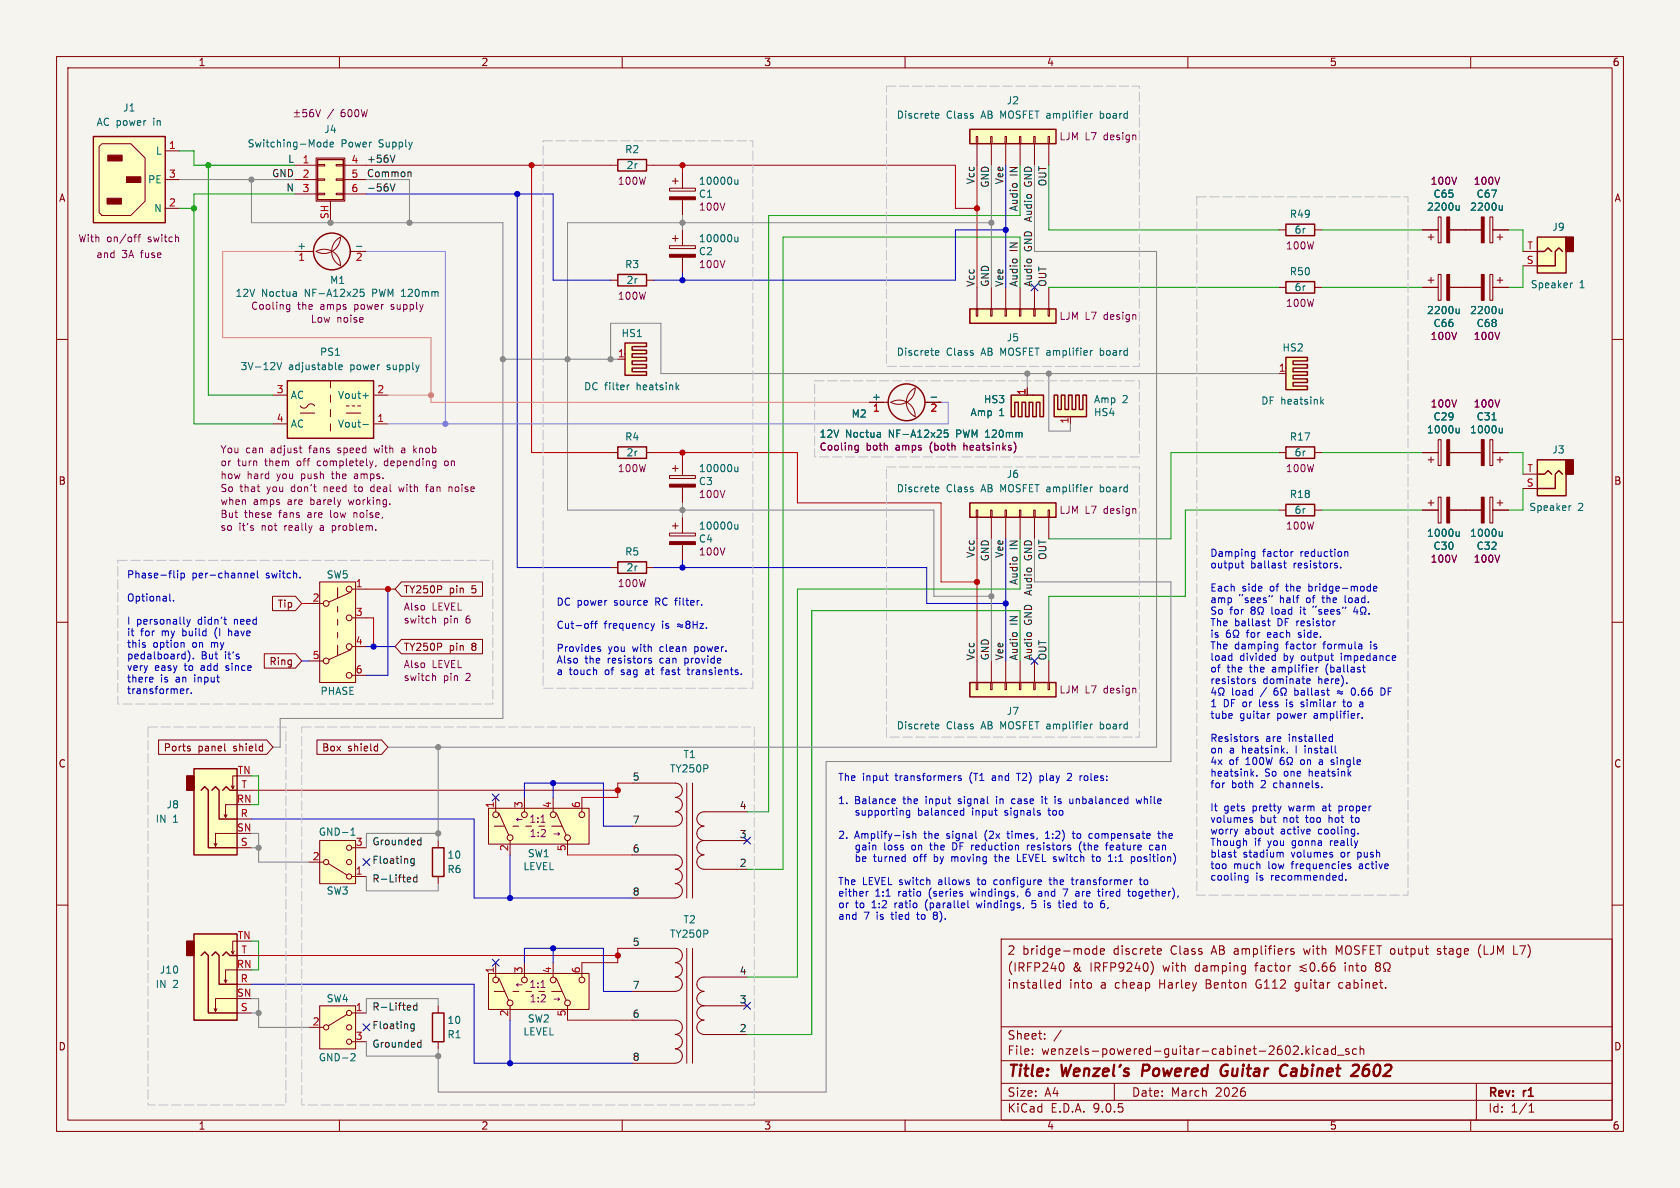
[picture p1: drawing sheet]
<svg xmlns="http://www.w3.org/2000/svg" width="297mm" height="210mm" viewBox="0 0 297 210" stroke-linecap="round" stroke-linejoin="round" font-family="sans-serif">
<defs><g id="words">
<g font-size="2.8" fill="#840000">
<text x="178" y="190.9">Title:</text>
<text x="202.7" y="190.9">Powered</text>
<text x="217.4" y="190.9">Guitar</text>
<text x="228.7" y="190.9">Cabinet</text>
<text x="242.3" y="190.9">2602</text>
</g>
<g font-size="2.1" fill="#840000">
<text x="178" y="172">(IRFP240</text>
<text x="178" y="169">2</text>
<text x="180.7" y="169">bridge-mode</text>
<text x="189.6" y="172">&amp;</text>
<text x="192.7" y="172">IRFP9240)</text>
<text x="196.9" y="169">discrete</text>
<text x="205.8" y="172">with</text>
<text x="207.1" y="169">Class</text>
<text x="211.6" y="172">damping</text>
<text x="214.5" y="169">AB amplifiers</text>
<text x="222.4" y="172">factor</text>
<text x="231.1" y="169">with</text>
<text x="236.9" y="169">MOSFET output</text>
<text x="238.5" y="172">into</text>
<text x="255.1" y="169">stage</text>
<text x="262.5" y="169">(LJM</text>
<text x="268.9" y="169">L7)</text>
<text x="178" y="175">installed</text>
<text x="189" y="175">into</text>
<text x="194.6" y="175">a</text>
<text x="197.3" y="175">cheap</text>
<text x="205.2" y="175">Harley</text>
<text x="213.6" y="175">Benton</text>
<text x="222.6" y="175">G112</text>
<text x="229.7" y="175">guitar</text>
<text x="237.5" y="175">cabinet.</text>
<text x="178" y="184">Sheet:</text>
<text x="178" y="186.7">File:</text>
<text x="184.1" y="186.7">wenzels-powered-guitar-cabinet-2602.kicad_sch</text>
<text x="178" y="196.9">KiCad</text>
<text x="178" y="194.1">Size:</text>
<text x="184.7" y="194.1">A4</text>
<text x="185.7" y="196.9">E.D.A.</text>
<text x="193.3" y="196.9">9.0.5</text>
<text x="200" y="194.1">Date:</text>
<text x="207" y="194.1">March</text>
<text x="215" y="194.1">2026</text>
<text x="263" y="194.3">Rev:</text>
<text x="263" y="196.9">Id:</text>
<text x="267.1" y="196.9">1/1</text>
<text x="269.4" y="194.3">r1</text>
</g>
<g font-size="1.8" fill="#840000">
<text x="35" y="11.9">1</text>
<text x="85" y="11.9">2</text>
<text x="135" y="11.9">3</text>
<text x="185" y="11.9">4</text>
<text x="235" y="11.9">5</text>
<text x="285" y="11.9">6</text>
<text x="10.3" y="35.9">A</text>
<text x="285.3" y="35.9">A</text>
<text x="10.3" y="85.9">B</text>
<text x="285.3" y="85.9">B</text>
<text x="49" y="107.6">Tip</text>
<text x="71.3" y="105.1">TY250P</text>
<text x="79.4" y="105.1">pin</text>
<text x="83.5" y="105.1">5</text>
<text x="47.5" y="117.8">Ring</text>
<text x="71.3" y="115.3">TY250P</text>
<text x="79.4" y="115.3">pin</text>
<text x="83.5" y="115.3">8</text>
<text x="10.3" y="135.9">C</text>
<text x="28.8" y="133">Ports</text>
<text x="35" y="133">panel</text>
<text x="41.3" y="133">shield</text>
<text x="56.8" y="133">Box</text>
<text x="61.5" y="133">shield</text>
<text x="285.3" y="135.9">C</text>
<text x="10.3" y="185.9">D</text>
<text x="285.3" y="185.9">D</text>
<text x="35" y="199.9">1</text>
<text x="85" y="199.9">2</text>
<text x="135" y="199.9">3</text>
<text x="185" y="199.9">4</text>
<text x="235" y="199.9">5</text>
<text x="285" y="199.9">6</text>
</g>
<g font-size="1.8" fill="#006464">
<text x="17" y="22.5">AC power</text>
<text x="21.7" y="19.9">J1</text>
<text x="27.2" y="22.5">in</text>
<text x="57.2" y="23.7">J4</text>
<text x="158.4" y="21.2">Discrete</text>
<text x="167.3" y="21.2">Class</text>
<text x="173.6" y="21.2">AB MOSFET amplifier</text>
<text x="177.9" y="18.6">J2</text>
<text x="195.1" y="21.2">board</text>
<text x="27.5" y="27.5">L</text>
<text x="43.7" y="26.3">Switching-Mode</text>
<text x="60.3" y="26.3">Power</text>
<text x="67.1" y="26.3">Supply</text>
<text x="110.4" y="27.3">R2</text>
<text x="26.1" y="32.6">PE</text>
<text x="110.7" y="30.1">2r</text>
<text x="123.5" y="35.2">C1</text>
<text x="123.5" y="32.9">10000u</text>
<text x="253.3" y="35.2">C65</text>
<text x="260.9" y="35.2">C67</text>
<text x="27.2" y="37.7">N</text>
<text x="227.9" y="38.7">R49</text>
<text x="228.8" y="41.5">6r</text>
<text x="252.2" y="37.4">2200u</text>
<text x="259.8" y="37.4">2200u</text>
<text x="274.3" y="41">J9</text>
<text x="52.5" y="44.2">+</text>
<text x="110.4" y="47.6">R3</text>
<text x="123.5" y="45.3">C2</text>
<text x="123.5" y="43">10000u</text>
<text x="41.5" y="52.7">12V</text>
<text x="46.2" y="52.7">Noctua</text>
<text x="54" y="52.7">NF-A12x25</text>
<text x="58.3" y="50.4">M1</text>
<text x="66.1" y="52.7">PWM 120mm</text>
<text x="110.7" y="50.4">2r</text>
<text x="227.9" y="48.9">R50</text>
<text x="228.8" y="51.7">6r</text>
<text x="270.5" y="51.2">Speaker</text>
<text x="279.2" y="51.2">1</text>
<text x="109.8" y="59.8">HS1</text>
<text x="252.2" y="55.7">2200u</text>
<text x="253.3" y="58">C66</text>
<text x="259.8" y="55.7">2200u</text>
<text x="260.9" y="58">C68</text>
<text x="42.4" y="65.6">3V-12V</text>
<text x="51" y="65.6">adjustable</text>
<text x="56.5" y="63.1">PS1</text>
<text x="62" y="65.6">power</text>
<text x="68.7" y="65.6">supply</text>
<text x="158.4" y="63.1">Discrete</text>
<text x="167.3" y="63.1">Class</text>
<text x="173.6" y="63.1">AB MOSFET amplifier</text>
<text x="177.9" y="60.6">J5</text>
<text x="195.1" y="63.1">board</text>
<text x="226.6" y="62.3">HS2</text>
<text x="51.3" y="70.7">AC</text>
<text x="59.6" y="70.7">Vout+</text>
<text x="103.2" y="69.2">DC filter</text>
<text x="112.6" y="69.2">heatsink</text>
<text x="154.1" y="70.9">+</text>
<text x="173.8" y="71.5">HS3</text>
<text x="193.3" y="71.5">Amp</text>
<text x="198.4" y="71.5">2</text>
<text x="222.9" y="71.7">DF heatsink</text>
<text x="51.3" y="75.8">AC</text>
<text x="59.6" y="75.8">Vout-</text>
<text x="144.8" y="77.6">12V</text>
<text x="149.5" y="77.6">Noctua</text>
<text x="150.5" y="74">M2</text>
<text x="157.2" y="77.6">NF-A12x25</text>
<text x="169.3" y="77.6">PWM 120mm</text>
<text x="171.5" y="73.8">Amp</text>
<text x="176.6" y="73.8">1</text>
<text x="193.3" y="73.8">HS4</text>
<text x="252.2" y="76.8">1000u</text>
<text x="253.3" y="74.5">C29</text>
<text x="259.8" y="76.8">1000u</text>
<text x="260.9" y="74.5">C31</text>
<text x="110.4" y="78.1">R4</text>
<text x="110.7" y="80.9">2r</text>
<text x="123.5" y="83.7">10000u</text>
<text x="227.9" y="78.1">R17</text>
<text x="228.8" y="80.9">6r</text>
<text x="274.3" y="80.4">J3</text>
<text x="123.5" y="86">C3</text>
<text x="158.4" y="87.2">Discrete</text>
<text x="167.3" y="87.2">Class</text>
<text x="173.6" y="87.2">AB MOSFET amplifier</text>
<text x="177.9" y="84.7">J6</text>
<text x="195.1" y="87.2">board</text>
<text x="227.9" y="88.2">R18</text>
<text x="123.5" y="93.8">10000u</text>
<text x="228.8" y="91">6r</text>
<text x="252.2" y="95.1">1000u</text>
<text x="259.8" y="95.1">1000u</text>
<text x="270.3" y="90.5">Speaker</text>
<text x="278.9" y="90.5">2</text>
<text x="110.4" y="98.4">R5</text>
<text x="110.7" y="101.2">2r</text>
<text x="123.5" y="96.1">C4</text>
<text x="253.3" y="97.4">C30</text>
<text x="260.9" y="97.4">C32</text>
<text x="57.7" y="102.5">SW5</text>
<text x="56.6" y="123">PHASE</text>
<text x="158.4" y="129.1">Discrete</text>
<text x="167.3" y="129.1">Class</text>
<text x="173.6" y="129.1">AB MOSFET amplifier</text>
<text x="177.9" y="126.6">J7</text>
<text x="195.1" y="129.1">board</text>
<text x="118.3" y="136.8">TY250P</text>
<text x="120.7" y="134.2">T1</text>
<text x="29.4" y="143.1">J8</text>
<text x="27.4" y="145.6">IN</text>
<text x="30.5" y="145.6">1</text>
<text x="56.3" y="147.9">GND-1</text>
<text x="79" y="154.5">R6</text>
<text x="79" y="152">10</text>
<text x="92.4" y="154">LEVEL</text>
<text x="93.2" y="151.7">SW1</text>
<text x="57.7" y="158.3">SW3</text>
<text x="118.3" y="166">TY250P</text>
<text x="120.7" y="163.4">T2</text>
<text x="28.2" y="172.3">J10</text>
<text x="27.4" y="174.9">IN</text>
<text x="30.5" y="174.9">2</text>
<text x="57.7" y="177.4">SW4</text>
<text x="79" y="183.7">R1</text>
<text x="79" y="181.2">10</text>
<text x="92.4" y="183.2">LEVEL</text>
<text x="93.2" y="180.9">SW2</text>
<text x="56.3" y="187.8">GND-2</text>
</g>
<g font-size="1.8" fill="#840084">
<text x="57.9" y="20.9">/</text>
<text x="187.2" y="25">LJM</text>
<text x="191.8" y="25">L7</text>
<text x="195.2" y="25">design</text>
<text x="109.1" y="32.9">100W</text>
<text x="252.8" y="32.9">100V</text>
<text x="260.4" y="32.9">100V</text>
<text x="123.5" y="37.4">100V</text>
<text x="13.7" y="43">With</text>
<text x="16.9" y="45.8">and</text>
<text x="18.8" y="43">on/off</text>
<text x="21.5" y="45.8">3A</text>
<text x="25" y="45.8">fuse</text>
<text x="26.2" y="43">switch</text>
<text x="123.5" y="47.6">100V</text>
<text x="227.2" y="44.3">100W</text>
<text x="109.1" y="53.2">100W</text>
<text x="44.3" y="55">Cooling</text>
<text x="52.6" y="55">the</text>
<text x="54.8" y="57.3">Low</text>
<text x="56.7" y="55">amps</text>
<text x="59.5" y="57.3">noise</text>
<text x="62.9" y="55">power</text>
<text x="69.6" y="55">supply</text>
<text x="187.2" y="56.7">LJM</text>
<text x="191.8" y="56.7">L7</text>
<text x="195.2" y="56.7">design</text>
<text x="227.2" y="54.5">100W</text>
<text x="252.8" y="60.3">100V</text>
<text x="260.4" y="60.3">100V</text>
<text x="252.8" y="72.2">100V</text>
<text x="260.4" y="72.2">100V</text>
<text x="38.9" y="82.6">or</text>
<text x="38.9" y="80.3">You</text>
<text x="42" y="82.6">turn</text>
<text x="43.4" y="80.3">can</text>
<text x="47" y="82.6">them</text>
<text x="48" y="80.3">adjust</text>
<text x="52.8" y="82.6">off</text>
<text x="55" y="80.3">fans</text>
<text x="56.6" y="82.6">completely,</text>
<text x="60.2" y="80.3">speed</text>
<text x="66.9" y="80.3">with</text>
<text x="68.6" y="82.6">depending</text>
<text x="71.8" y="80.3">a</text>
<text x="74.2" y="80.3">knob</text>
<text x="79.5" y="82.6">on</text>
<text x="109.1" y="83.7">100W</text>
<text x="144.8" y="79.9">Cooling</text>
<text x="153.1" y="79.9">both</text>
<text x="158.4" y="79.9">amps</text>
<text x="164.6" y="79.9">(both</text>
<text x="170.8" y="79.9">heatsinks)</text>
<text x="227.2" y="83.7">100W</text>
<text x="38.9" y="84.9">how</text>
<text x="38.9" y="87.2">So</text>
<text x="38.9" y="89.5">when</text>
<text x="42.4" y="87.2">that</text>
<text x="43.7" y="84.9">hard</text>
<text x="44.8" y="89.5">amps</text>
<text x="47.3" y="87.2">you</text>
<text x="49.1" y="84.9">you</text>
<text x="50.9" y="89.5">are</text>
<text x="53.5" y="84.9">push</text>
<text x="55.1" y="89.5">barely</text>
<text x="57.7" y="87.2">need</text>
<text x="59.2" y="84.9">the</text>
<text x="62.1" y="89.5">working.</text>
<text x="63.3" y="84.9">amps.</text>
<text x="63.4" y="87.2">to</text>
<text x="66.4" y="87.2">deal</text>
<text x="71.6" y="87.2">with</text>
<text x="76.6" y="87.2">fan</text>
<text x="80.8" y="87.2">noise</text>
<text x="123.5" y="88.2">100V</text>
<text x="38.9" y="91.8">But</text>
<text x="38.9" y="94">so</text>
<text x="43.2" y="91.8">these</text>
<text x="46.4" y="94">not</text>
<text x="49.4" y="91.8">fans</text>
<text x="50.5" y="94">really</text>
<text x="54.7" y="91.8">are</text>
<text x="57" y="94">a</text>
<text x="58.9" y="91.8">low</text>
<text x="59.4" y="94">problem.</text>
<text x="63.2" y="91.8">noise,</text>
<text x="187.2" y="91">LJM</text>
<text x="191.8" y="91">L7</text>
<text x="195.2" y="91">design</text>
<text x="227.2" y="93.8">100W</text>
<text x="123.5" y="98.4">100V</text>
<text x="252.8" y="99.7">100V</text>
<text x="260.4" y="99.7">100V</text>
<text x="109.1" y="104">100W</text>
<text x="71.3" y="108.1">Also</text>
<text x="71.3" y="110.4">switch</text>
<text x="76.4" y="108.1">LEVEL</text>
<text x="78.4" y="110.4">pin</text>
<text x="82.4" y="110.4">6</text>
<text x="71.3" y="118.3">Also</text>
<text x="76.4" y="118.3">LEVEL</text>
<text x="71.3" y="120.6">switch</text>
<text x="78.4" y="120.6">pin</text>
<text x="82.4" y="120.6">2</text>
<text x="187.2" y="122.8">LJM</text>
<text x="191.8" y="122.8">L7</text>
<text x="195.2" y="122.8">design</text>
<text x="90.9" y="145.6">þÿ!•1:1</text>
<text x="93.5" y="148.2">1:2</text>
<text x="97.7" y="148.2">þÿ!’</text>
<text x="90.9" y="174.9">þÿ!•1:1</text>
<text x="93.5" y="177.4">1:2</text>
<text x="97.7" y="177.4">þÿ!’</text>
</g>
<g font-size="1.8" fill="#a90000">
<text x="29.8" y="26.4">1</text>
<text x="53.4" y="29">1</text>
<text x="62" y="29">4</text>
<text x="29.8" y="31.5">3</text>
<text x="53.4" y="31.5">2</text>
<text x="53.4" y="34">3</text>
<text x="62" y="31.5">5</text>
<text x="62" y="34">6</text>
<text x="29.8" y="36.6">2</text>
<text x="58.2" y="38.8" transform="rotate(-90 58.2 38.8)">SH</text>
<text x="52.6" y="46.4">1</text>
<text x="62.8" y="46.4">2</text>
<text x="269.8" y="46.7">S</text>
<text x="269.9" y="44.2">T</text>
<text x="109.1" y="63.2">1</text>
<text x="226" y="65.8">1</text>
<text x="48.8" y="69.6">3</text>
<text x="66.6" y="69.6">2</text>
<text x="181.4" y="69.9" transform="rotate(-90 181.4 69.9)">1</text>
<text x="48.8" y="74.7">4</text>
<text x="66.6" y="74.7">1</text>
<text x="154.2" y="73.1">1</text>
<text x="164.4" y="73.1">2</text>
<text x="189" y="75" transform="rotate(-90 189 75)">1</text>
<text x="269.9" y="83.6">T</text>
<text x="269.8" y="86.1">S</text>
<text x="55.2" y="106.4">2</text>
<text x="62.8" y="103.9">1</text>
<text x="62.8" y="109">3</text>
<text x="55.2" y="116.6">5</text>
<text x="62.8" y="114">4</text>
<text x="62.8" y="119.1">6</text>
<text x="41.9" y="136.9">TN</text>
<text x="41.8" y="142">RN</text>
<text x="42.6" y="139.4">T</text>
<text x="87.4" y="142.9" transform="rotate(-90 87.4 142.9)">1</text>
<text x="92.5" y="142.9" transform="rotate(-90 92.5 142.9)">3</text>
<text x="97.5" y="142.9" transform="rotate(-90 97.5 142.9)">4</text>
<text x="102.6" y="142.9" transform="rotate(-90 102.6 142.9)">6</text>
<text x="41.8" y="147.1">SN</text>
<text x="42.4" y="144.5">R</text>
<text x="42.5" y="149.6">S</text>
<text x="62.8" y="149.6">3</text>
<text x="55.2" y="152.1">2</text>
<text x="62.8" y="154.7">1</text>
<text x="89.9" y="150.6" transform="rotate(-90 89.9 150.6)">2</text>
<text x="100.1" y="150.6" transform="rotate(-90 100.1 150.6)">5</text>
<text x="41.9" y="166.1">TN</text>
<text x="41.8" y="171.2">RN</text>
<text x="42.4" y="173.7">R</text>
<text x="42.6" y="168.7">T</text>
<text x="87.4" y="172.2" transform="rotate(-90 87.4 172.2)">1</text>
<text x="92.5" y="172.2" transform="rotate(-90 92.5 172.2)">3</text>
<text x="97.5" y="172.2" transform="rotate(-90 97.5 172.2)">4</text>
<text x="102.6" y="172.2" transform="rotate(-90 102.6 172.2)">6</text>
<text x="41.8" y="176.3">SN</text>
<text x="42.5" y="178.8">S</text>
<text x="62.8" y="178.8">1</text>
<text x="89.9" y="179.8" transform="rotate(-90 89.9 179.8)">2</text>
<text x="100.1" y="179.8" transform="rotate(-90 100.1 179.8)">5</text>
<text x="55.2" y="181.4">2</text>
<text x="62.8" y="183.9">3</text>
</g>
<g font-size="1.8" fill="#0f0f0f">
<text x="50.8" y="28.9">L</text>
<text x="64.8" y="28.9">+56V</text>
<text x="48" y="31.4">GND</text>
<text x="50.5" y="33.9">N</text>
<text x="64.8" y="31.4">Common</text>
<text x="64.8" y="33.9">-56V</text>
<text x="172.4" y="32.7" transform="rotate(-90 172.4 32.7)">Vcc</text>
<text x="174.9" y="33.3" transform="rotate(-90 174.9 33.3)">GND</text>
<text x="177.5" y="32.7" transform="rotate(-90 177.5 32.7)">Vee</text>
<text x="180" y="31.1" transform="rotate(-90 180 31.1)">IN</text>
<text x="182.5" y="33.1" transform="rotate(-90 182.5 33.1)">GND</text>
<text x="185.1" y="33" transform="rotate(-90 185.1 33)">OUT</text>
<text x="180" y="37.5" transform="rotate(-90 180 37.5)">Audio</text>
<text x="180" y="44.5" transform="rotate(-90 180 44.5)">IN</text>
<text x="182.5" y="44.5" transform="rotate(-90 182.5 44.5)">GND Audio</text>
<text x="172.4" y="50.8" transform="rotate(-90 172.4 50.8)">Vcc</text>
<text x="174.9" y="50.8" transform="rotate(-90 174.9 50.8)">GND</text>
<text x="177.5" y="50.8" transform="rotate(-90 177.5 50.8)">Vee</text>
<text x="180" y="50.8" transform="rotate(-90 180 50.8)">Audio</text>
<text x="182.5" y="50.8" transform="rotate(-90 182.5 50.8)">Audio</text>
<text x="185.1" y="50.8" transform="rotate(-90 185.1 50.8)">OUT</text>
<text x="172.4" y="98.7" transform="rotate(-90 172.4 98.7)">Vcc</text>
<text x="174.9" y="99.3" transform="rotate(-90 174.9 99.3)">GND</text>
<text x="177.5" y="98.7" transform="rotate(-90 177.5 98.7)">Vee</text>
<text x="180" y="97.2" transform="rotate(-90 180 97.2)">IN</text>
<text x="182.5" y="99.1" transform="rotate(-90 182.5 99.1)">GND</text>
<text x="185.1" y="99.1" transform="rotate(-90 185.1 99.1)">OUT</text>
<text x="180" y="103.5" transform="rotate(-90 180 103.5)">Audio</text>
<text x="180" y="110.5" transform="rotate(-90 180 110.5)">IN</text>
<text x="182.5" y="110.5" transform="rotate(-90 182.5 110.5)">GND Audio</text>
<text x="172.4" y="116.8" transform="rotate(-90 172.4 116.8)">Vcc</text>
<text x="174.9" y="116.8" transform="rotate(-90 174.9 116.8)">GND</text>
<text x="177.5" y="116.8" transform="rotate(-90 177.5 116.8)">Vee</text>
<text x="180" y="116.8" transform="rotate(-90 180 116.8)">Audio</text>
<text x="182.5" y="116.8" transform="rotate(-90 182.5 116.8)">Audio</text>
<text x="185.1" y="116.8" transform="rotate(-90 185.1 116.8)">OUT</text>
<text x="111.8" y="138.1">5</text>
<text x="130.7" y="143.2">4</text>
<text x="65.9" y="149.5">Grounded</text>
<text x="111.8" y="145.7">7</text>
<text x="130.7" y="148.2">3</text>
<text x="65.9" y="152.9">Floating</text>
<text x="111.8" y="150.8">6</text>
<text x="130.7" y="153.3">2</text>
<text x="65.9" y="156.3">R-Lifted</text>
<text x="111.8" y="158.4">8</text>
<text x="111.8" y="167.3">5</text>
<text x="130.7" y="172.4">4</text>
<text x="65.9" y="178.7">R-Lifted</text>
<text x="111.8" y="180">6</text>
<text x="111.8" y="174.9">7</text>
<text x="130.7" y="177.5">3</text>
<text x="65.9" y="182.1">Floating</text>
<text x="65.9" y="185.5">Grounded</text>
<text x="130.7" y="182.5">2</text>
<text x="111.8" y="187.6">8</text>
</g>
<g font-size="1.8" fill="#0000c2">
<text x="213.9" y="98.8">Damping</text>
<text x="213.9" y="100.8">output</text>
<text x="221.1" y="100.8">ballast</text>
<text x="223.2" y="98.8">factor</text>
<text x="228.8" y="100.8">resistors.</text>
<text x="230" y="98.8">reduction</text>
<text x="22.4" y="102.6">Phase-flip</text>
<text x="22.4" y="106.7">Optional.</text>
<text x="33.9" y="102.6">per-channel</text>
<text x="47.1" y="102.6">switch.</text>
<text x="98.3" y="107.4">DC power</text>
<text x="108.7" y="107.4">source</text>
<text x="116.1" y="107.4">RC filter.</text>
<text x="213.9" y="104.9">Each</text>
<text x="213.9" y="106.9">amp</text>
<text x="219.6" y="104.9">side</text>
<text x="224.6" y="104.9">of</text>
<text x="226.4" y="106.9">half</text>
<text x="227.7" y="104.9">the</text>
<text x="231.2" y="106.9">of</text>
<text x="231.8" y="104.9">bridge-mode</text>
<text x="234.3" y="106.9">the</text>
<text x="238.4" y="106.9">load.</text>
<text x="22.4" y="110.7">I</text>
<text x="22.4" y="112.8">it</text>
<text x="24.1" y="110.7">personally</text>
<text x="24.9" y="112.8">for</text>
<text x="28.7" y="112.8">my</text>
<text x="32.5" y="112.8">build</text>
<text x="38.4" y="112.8">(I</text>
<text x="41" y="112.8">have</text>
<text x="41.6" y="110.7">need</text>
<text x="98.3" y="111.5">Cut-off</text>
<text x="106.8" y="111.5">frequency</text>
<text x="117.1" y="111.5">is</text>
<text x="213.9" y="109">So</text>
<text x="213.9" y="111">The</text>
<text x="213.9" y="113.1">is</text>
<text x="217.4" y="109">for</text>
<text x="218.2" y="111">ballast</text>
<text x="220.5" y="113.1">for</text>
<text x="224.3" y="113.1">each</text>
<text x="225.1" y="109">load</text>
<text x="225.9" y="111">DF resistor</text>
<text x="230" y="113.1">side.</text>
<text x="230.3" y="109">it</text>
<text x="22.4" y="114.8">this</text>
<text x="22.4" y="116.9">pedalboard).</text>
<text x="22.4" y="118.9">very</text>
<text x="27" y="114.8">option</text>
<text x="27.3" y="118.9">easy</text>
<text x="32.7" y="118.9">to</text>
<text x="34.1" y="114.8">on</text>
<text x="35.6" y="116.9">But</text>
<text x="35.8" y="118.9">add</text>
<text x="37.6" y="114.8">my</text>
<text x="40.4" y="118.9">since</text>
<text x="98.3" y="115.6">Provides</text>
<text x="98.3" y="117.6">Also</text>
<text x="98.3" y="119.7">a</text>
<text x="100.6" y="119.7">touch</text>
<text x="103.4" y="117.6">the</text>
<text x="107" y="119.7">of</text>
<text x="107.5" y="115.6">you</text>
<text x="107.5" y="117.6">resistors</text>
<text x="110.1" y="119.7">sag</text>
<text x="111.9" y="115.6">with</text>
<text x="114.6" y="119.7">at</text>
<text x="116.9" y="115.6">clean</text>
<text x="116.9" y="117.6">can</text>
<text x="117.6" y="119.7">fast</text>
<text x="121.5" y="117.6">provide</text>
<text x="122.4" y="119.7">transients.</text>
<text x="123.2" y="115.6">power.</text>
<text x="213.9" y="115.1">The</text>
<text x="213.9" y="117.2">load</text>
<text x="213.9" y="119.2">of</text>
<text x="216.9" y="119.2">the</text>
<text x="218.2" y="115.1">damping</text>
<text x="219.2" y="117.2">divided</text>
<text x="221" y="119.2">the</text>
<text x="225.2" y="119.2">amplifier</text>
<text x="227" y="117.2">by</text>
<text x="227.5" y="115.1">factor</text>
<text x="230.3" y="117.2">output</text>
<text x="234.3" y="115.1">formula</text>
<text x="234.8" y="119.2">(ballast</text>
<text x="237.5" y="117.2">impedance</text>
<text x="242.7" y="115.1">is</text>
<text x="22.4" y="121">there</text>
<text x="22.4" y="123">transformer.</text>
<text x="28.4" y="121">is</text>
<text x="31.2" y="121">an</text>
<text x="34.6" y="121">input</text>
<text x="213.9" y="121.2">resistors</text>
<text x="213.9" y="125.3">1</text>
<text x="216.2" y="125.3">DF or</text>
<text x="217.7" y="123.3">load</text>
<text x="222.9" y="125.3">less</text>
<text x="223" y="123.3">/</text>
<text x="223.3" y="121.2">dominate</text>
<text x="227.9" y="125.3">is</text>
<text x="229.3" y="123.3">ballast</text>
<text x="230.7" y="125.3">similar</text>
<text x="233.1" y="121.2">here).</text>
<text x="237" y="123.3">þÿ&quot;H</text>
<text x="238.4" y="125.3">to</text>
<text x="239.8" y="123.3">0.66</text>
<text x="245.2" y="123.3">DF</text>
<text x="213.9" y="127.4">tube</text>
<text x="213.9" y="131.5">Resistors</text>
<text x="219.2" y="127.4">guitar</text>
<text x="223.7" y="131.5">are</text>
<text x="225.9" y="127.4">power</text>
<text x="227.9" y="131.5">installed</text>
<text x="232.6" y="127.4">amplifier.</text>
<text x="213.9" y="133.5">on</text>
<text x="213.9" y="135.6">4x</text>
<text x="213.9" y="137.6">heatsink.</text>
<text x="217.3" y="135.6">of</text>
<text x="217.3" y="133.5">a</text>
<text x="219.7" y="133.5">heatsink.</text>
<text x="220.3" y="135.6">100W</text>
<text x="223.6" y="137.6">So</text>
<text x="227.1" y="137.6">one</text>
<text x="230.4" y="135.6">on</text>
<text x="231.1" y="133.5">install</text>
<text x="231.7" y="137.6">heatsink</text>
<text x="233.9" y="135.6">a</text>
<text x="236.2" y="135.6">single</text>
<text x="148.1" y="138.4">The</text>
<text x="148.1" y="142.5">1.</text>
<text x="151.1" y="142.5">Balance</text>
<text x="152.5" y="138.4">input</text>
<text x="158.4" y="138.4">transformers</text>
<text x="159.8" y="142.5">the</text>
<text x="163.9" y="142.5">input</text>
<text x="169.9" y="142.5">signal</text>
<text x="171.7" y="138.4">(T1</text>
<text x="175.9" y="138.4">and</text>
<text x="176.8" y="142.5">in</text>
<text x="179.7" y="142.5">case</text>
<text x="180.5" y="138.4">T2)</text>
<text x="184.7" y="138.4">play</text>
<text x="185.2" y="142.5">it</text>
<text x="187.7" y="142.5">is</text>
<text x="189.8" y="138.4">2</text>
<text x="190.6" y="142.5">unbalanced</text>
<text x="192.2" y="138.4">roles:</text>
<text x="202.6" y="142.5">while</text>
<text x="213.9" y="139.7">for</text>
<text x="213.9" y="143.7">It</text>
<text x="216.4" y="143.7">gets</text>
<text x="217.7" y="139.7">both</text>
<text x="221.5" y="143.7">pretty</text>
<text x="223" y="139.7">2</text>
<text x="225.4" y="139.7">channels.</text>
<text x="228.1" y="143.7">warm</text>
<text x="234.3" y="143.7">at</text>
<text x="237.3" y="143.7">proper</text>
<text x="148.1" y="148.6">2.</text>
<text x="151.1" y="148.6">Amplify-ish</text>
<text x="151.6" y="144.5">supporting</text>
<text x="162.8" y="144.5">balanced</text>
<text x="163.5" y="148.6">the</text>
<text x="167.6" y="148.6">signal</text>
<text x="172.6" y="144.5">input</text>
<text x="174.5" y="148.6">(2x</text>
<text x="178.5" y="144.5">signals</text>
<text x="178.8" y="148.6">times,</text>
<text x="185.7" y="148.6">1:2)</text>
<text x="186.5" y="144.5">too</text>
<text x="190.7" y="148.6">to</text>
<text x="193.8" y="148.6">compensate</text>
<text x="206.3" y="148.6">the</text>
<text x="213.9" y="145.8">volumes</text>
<text x="213.9" y="147.8">worry</text>
<text x="213.9" y="149.9">Though</text>
<text x="220.1" y="147.8">about</text>
<text x="221.8" y="149.9">if</text>
<text x="222.8" y="145.8">but</text>
<text x="224.3" y="149.9">you</text>
<text x="226.6" y="147.8">active</text>
<text x="227" y="145.8">not</text>
<text x="228.7" y="149.9">gonna</text>
<text x="231.2" y="145.8">too</text>
<text x="233.3" y="147.8">cooling.</text>
<text x="235.4" y="145.8">hot</text>
<text x="235.6" y="149.9">really</text>
<text x="239.6" y="145.8">to</text>
<text x="151.6" y="150.7">gain</text>
<text x="151.6" y="152.7">be</text>
<text x="155" y="152.7">turned</text>
<text x="156.8" y="150.7">loss</text>
<text x="161.9" y="150.7">on</text>
<text x="162.2" y="152.7">off</text>
<text x="165.3" y="150.7">the</text>
<text x="166" y="152.7">by</text>
<text x="169.3" y="152.7">moving</text>
<text x="169.5" y="150.7">DF reduction</text>
<text x="177.2" y="152.7">the</text>
<text x="181.3" y="152.7">LEVEL switch</text>
<text x="183.1" y="150.7">resistors</text>
<text x="192.4" y="150.7">(the</text>
<text x="195" y="152.7">to</text>
<text x="197.4" y="150.7">feature</text>
<text x="198.1" y="152.7">1:1</text>
<text x="202.2" y="152.7">position)</text>
<text x="205.3" y="150.7">can</text>
<text x="213.9" y="151.9">blast</text>
<text x="213.9" y="154">too</text>
<text x="218.1" y="154">much</text>
<text x="219.8" y="151.9">stadium</text>
<text x="224.3" y="154">low</text>
<text x="228.4" y="151.9">volumes</text>
<text x="228.6" y="154">frequencies</text>
<text x="237.3" y="151.9">or</text>
<text x="240.4" y="151.9">push</text>
<text x="240.7" y="154">active</text>
<text x="148.1" y="156.8">The</text>
<text x="148.1" y="158.8">either</text>
<text x="148.1" y="160.9">or</text>
<text x="151.2" y="160.9">to</text>
<text x="152.5" y="156.8">LEVEL switch</text>
<text x="154.2" y="160.9">1:2</text>
<text x="154.7" y="158.8">1:1</text>
<text x="158.4" y="160.9">ratio</text>
<text x="158.9" y="158.8">ratio</text>
<text x="164" y="160.9">(parallel</text>
<text x="164.5" y="158.8">(series</text>
<text x="166.2" y="156.8">allows</text>
<text x="172.1" y="158.8">windings,</text>
<text x="173.3" y="156.8">to</text>
<text x="173.3" y="160.9">windings,</text>
<text x="176.4" y="156.8">configure</text>
<text x="182.1" y="158.8">6</text>
<text x="183.3" y="160.9">5</text>
<text x="184.4" y="158.8">and</text>
<text x="185.7" y="160.9">is</text>
<text x="186.4" y="156.8">the</text>
<text x="188.5" y="160.9">tied</text>
<text x="189.1" y="158.8">7</text>
<text x="190.6" y="156.8">transformer</text>
<text x="191.4" y="158.8">are</text>
<text x="193.2" y="160.9">to</text>
<text x="195.6" y="158.8">tired</text>
<text x="201.2" y="158.8">together),</text>
<text x="202.8" y="156.8">to</text>
<text x="213.9" y="156">cooling</text>
<text x="222" y="156">is</text>
<text x="224.8" y="156">recommended.</text>
<text x="148.1" y="162.9">and</text>
<text x="152.7" y="162.9">7</text>
<text x="155.1" y="162.9">is</text>
<text x="157.9" y="162.9">tied</text>
<text x="162.6" y="162.9">to</text>
<text x="165.7" y="162.9">8).</text>
</g>
</g></defs>
<path d="M0 0h297v210h-297z" fill="#f5f4ef" stroke="#f5f4ef" stroke-width=".18"/>
<g fill="none" stroke="#840000" stroke-width=".18">
<path d="M10 10h277v190h-277zM12 12h273v186h-273zM60 10v2M110 10v2M160 10v2M210 10v2M260 10v2M263.4 38.4h.5v4.5h-.5zM259.1 40.6h2.8M263.9 40.6h2.8M264.7 41.9h1M265.2 41.4v1"/>
<path d="M10 60h2M285 60h2M10 110h2M285 110h2M10 160h2M177 166h108v32h-108zM187.5 173.2v1.5M187.5 173.8l-.5-.1-.3 .3v.4l.2 .2h.6M187.5 170.3l.1-.1a.81 .81 0 0 1 .6 .6 .81 .81 0 0 1-.3 .8h-.4M193.9 167.2v1.5M193.9 167.8l-.4-.1-.3 .3v.4l.1 .2h.6M194.5 168.2l.7-.1v-.3l-.5-.1-.2 .2 .1 .7h.6"/>
<path d="M203.5 170a1.72 1.72 0 0 1 0 2.3M204.8 167.7l.4 .1 .1 .3-.7 .1M205.2 168.6l-.4 .1M228.7 167.8l-.3-.1-.2 .2v.2l.5 .2v.3h-.5M229 173.8v.8M229.8 171.6l.3-.1 .6 .3 .3-.2M231 170.5l-1.2 .4 1.2 .4M231.7 170.3l.3-.1a.81 .81 0 0 1 .5 .6 .81 .81 0 0 1-.3 .8l-.1 .1a.81 .81 0 0 1-.4-1.4zM233.1 171.6v.1M234.5 170.2a.59 .59 0 0 0-.8 .6v.6l.2 .2 .4 .1 .2-.1 .1-.5-.1-.3h-.5l-.3 .3M235.9 170.2a.59 .59 0 0 0-.7 .6v.6l.1 .2 .4 .1 .3-.1v-.5l-.1-.3h-.4l-.3 .3M236.7 168.3l-.5-1.1v1.5"/>
<path d="M237 173.7l-.3 .3v.4l.3 .3M237.8 170.2v.1M237.8 170.7v1M243.5 170.8l-.3-.2 .3-.4 .4 .1 .1 .2-.3 .3M243.5 170.8l-.3 .3v.5l.3 .1 .4-.1 .1-.2v-.4l-.3-.2M243.5 170.8h.2M244.6 171.7h.4v-.3a.64 .64 0 0 1-.4-.9 .64 .64 0 0 1 .9-.2 .69 .69 0 0 1-.1 1.1v.3h.3M254.1 168.6l.4 .1M254.5 167.7l-.3 .1-.1 .1 .1 .2 .3 .1M261.8 167a1.72 1.72 0 0 0 0 2.3M267.6 168.7h.7M285 160h2"/>
<path d="M60 198v2M110 198v2M160 198v2M177 194.5h108M177 191.5h108M177 187.5h108M177 181.5h108M182.5 186.3v.1M182.5 185.5v.1M184.7 183.6v.1M184.7 182.8v.1M187.6 182.1l-1.3 2"/>
<path d="M197 191.5v3M210 198v2M228.6 186.4h.9M229.5 185v.5M230.2 186.3v.1M230.9 184.9v1.5M231 185.8l.5 .6M231.5 185.4l-.6 .6M232.1 184.9v.1M232.1 185.4v1M233.5 185.5l-.5-.1-.3 .3v.4l.2 .2h.6M234.1 185.5h.6v.9"/>
<path d="M234.7 185.8h-.5a.29 .29 0 0 0-.2 .3 .29 .29 0 0 0 .2 .3l.5-.1M236.1 185.5l-.4-.1-.3 .3v.4l.1 .2h.6M236.1 184.9v1.5M236.5 186.5h1.1M238.5 185.5l-.4-.1-.2 .2 .1 .2 .5 .2v.3h-.6M239.8 185.5l-.4-.1-.3 .3v.4l.1 .2h.6M240.5 185.5l.2-.1 .3 .1 .1 .9M240.5 184.9v1.5M260 198v2M261 191.5v6.5M270.3 196.6h.9M270.3 195.5l.4-.4v1.5"/>
</g>
<g fill="none" stroke="#840000" stroke-width=".4">
<path d="M187.6 188.2l.3 2 .5-1.4 .2 1.4 .8-2M189.9 189.5l.9-.1v-.4l-.2-.1-.6 .1-.2 .9 .3 .3 .5-.1M191.7 189.1a.49 .49 0 0 1 .9 .1l-.2 1M191.8 188.9l-.2 1.3M193.4 188.9h1l-1.2 1.3h1.1M195 189.5l1-.1-.1-.4-.1-.1-.6 .1-.2 .9 .2 .3 .6-.1M197 188.2l-.2 1.7 .2 .3M198.1 188.2l-.2 .4M199.6 189a.49 .49 0 0 0-.8 .3v.1l.7 .2v.3l-.3 .3-.6-.1M202.1 188.2l-.2 2M216.6 189.4h.4M216.9 188.2a1.13 1.13 0 0 0-1 .7 1.13 1.13 0 0 0 .2 1.2l.2 .1 .5-.1"/>
<path d="M226.8 188.3a.67 .67 0 0 1 .8 .1M227.4 190l-.6 .2M240.1 188.3l.2 .3-.2 .5M241.4 188.3a1.61 1.61 0 0 0-.4 1.8l.6 .1M241.7 189a.66 .66 0 0 0-.8 .4"/>
</g>
<path d="M261.9 38.4h.5v4.5h-.5z" fill="#840000" stroke="#840000" stroke-width=".18"/>
<path d="M265.6 36.3v.9M265.6 37l-.2 .2-.3-.1" fill="none" stroke="#006464" stroke-width=".18"/>
<path d="M56.5 148.6h6.4v7.6h-6.4z" fill="#ffffc2"/>
<g fill="none" stroke="#840000" stroke-width=".18">
<path d="M54.6 152.4h2.5M56.5 148.6h6.4v7.6h-6.4zM58 152.7l3.3 2M62.2 154.9h2.6M62.2 149.9h2.6"/>
<circle cx="57.7" cy="152.4" r=".46"/>
<circle cx="61.7" cy="154.9" r=".46"/>
<circle cx="61.7" cy="152.4" r=".46"/>
<circle cx="61.7" cy="149.9" r=".46"/>
</g>
<path d="M62 147.6h.8M62 146.7l.4-.3v1.2" fill="none" stroke="#006464" stroke-width=".18"/>
<path d="M171.4 88.9h15.3v2.5h-15.3z" fill="#ffffc2"/>
<g fill="none" stroke="#840000" stroke-width=".25">
<path d="M171.4 88.9h15.3v2.5h-15.3z"/>
<circle cx="160.3" cy="71.1" r="3.3"/>
</g>
<g fill="none" stroke="#840000" stroke-width=".18">
<path d="M153.7 71.1h3.3M157.5 71.1a2.86 2.86 0 0 1 4.3 2.6 2.84 2.84 0 0 1-1.6-2.6 2.84 2.84 0 0 1 1.6-2.5 2.92 2.92 0 0 1-4.3 2.5zM163.5 71.1h2.9M172.6 90.2h.2v1.2h-.2zM172.7 91.4v3.9M175.1 90.2h.3v1.2h-.3zM175.3 91.4v3.9M177.7 90.2h.2v1.2h-.2zM177.8 91.4v3.9M180.2 90.2h.3v1.2h-.3zM180.3 91.4v3.9M182.8 90.2h.2v1.2h-.2z"/>
<path d="M182.9 91.4v3.9M185.3 90.2h.2v1.2h-.2zM185.4 91.4v3.9"/>
</g>
<path d="M155.6 76.5l.1 .8M155.7 77.2l-.2 .1M155.7 76.7l-.2 .1M164.6 70.2h1M167.6 76h-.6l-.1 .6 .2-.1 .4 .1 .1 .1v.5l-.2 .1-.5-.1M165.4 86.9h.5M165.4 86.2l.4-.1 .2 .3-.6 .1M193.1 86.1l-.3 .2M194.5 85.7v1.2M194.5 86.9h.1M194.6 86.1l-.1 .1" fill="none" stroke="#006464" stroke-width=".18"/>
<path d="M151.2 79.5h.5M151.2 78.8h.5M151.7 78.7v1.1l-.1 .1-.3 .1M179.3 78.2a1.49 1.49 0 0 1 0 1.8" fill="none" stroke="#840084" stroke-width=".18"/>
<path d="M171.4 54.6h15.3v2.6h-15.3z" fill="#ffffc2"/>
<path d="M171.4 54.6h15.3v2.6h-15.3z" fill="none" stroke="#840000" stroke-width=".25"/>
<path d="M172.6 54.6h.2v1.3h-.2zM172.7 50.8v3.8M175.1 54.6h.3v1.3h-.3zM175.3 50.8v3.8M177.7 54.6h.2v1.3h-.2zM177.8 50.8v3.8M180.2 54.6h.3v1.3h-.3zM180.3 50.8v3.8M182.8 54.6h.2v1.3h-.2zM182.9 50.8v3.8M185.3 54.6h.2v1.3h-.2zM185.4 50.8v3.8" fill="none" stroke="#840000" stroke-width=".18"/>
<path d="M165.4 62.7h.5M165.4 62h.4l.2 .3-.6 .1M193.1 62l-.3 .2M194.5 61.5v1.3M194.5 62.7l.1 .1M194.6 62h-.1" fill="none" stroke="#006464" stroke-width=".18"/>
<g fill="#ffffc2">
<path d="M186.4 69.9h.6v2.5h.6v-2.5h.7v2.5h.6l-.6 1.3h-1.9z"/>
<path d="M188.9 69.9h.6v2.5h.7v-2.5h.6v2.5h.6v-2.5h.7v3.8h-3.8l.6-1.3z"/>
</g>
<path d="M186.4 69.9h.6v2.5h.6v-2.5h.7v2.5h.6v-2.5h.6v2.5h.7v-2.5h.6v2.5h.6v-2.5h.7v3.8h-5.7z" fill="none" stroke="#840000" stroke-width=".25"/>
<path d="M189.2 73.7v1.2" fill="none" stroke="#840000" stroke-width=".18"/>
<path d="M56.1 28.2h4.6v7.1h-4.6z" fill="#ffffc2"/>
<g fill="none" stroke="#840000" stroke-width=".18">
<path d="M52.1 29.2h4M52.1 31.8h4M52.1 34.3h4M55.9 27.9h5.1v7.7h-5.1zM56.1 29.1h1.3v.2h-1.3zM56.1 31.6h1.3v.3h-1.3zM56.1 34.2h1.3v.2h-1.3zM58.4 35.6v3.8M59.4 29.1h1.3v.2h-1.3zM59.4 31.6h1.3v.3h-1.3zM59.4 34.2h1.3v.2h-1.3zM60.7 29.2h4.1"/>
<path d="M60.7 31.8h4.1M60.7 34.3h4.1"/>
</g>
<path d="M56.1 28.2h4.6v7.1h-4.6z" fill="none" stroke="#840000" stroke-width=".25"/>
<path d="M57.8 24.7v1.3M57.8 25.2l-.3-.1-.3 .3 .1 .5h.5M58.4 25.6l.6-.2-.1-.2-.4-.1-.1 .2v.6h.5" fill="none" stroke="#006464" stroke-width=".18"/>
<path d="M52 19.9h1M52.5 19.4v1M54.2 19.4h-.6l-.1 .6 .2-.1h.4l.1 .2v.4l-.2 .1-.5-.1M55.3 19.4h-.3a.86 .86 0 0 0 0 1.2l.4-.1 .1-.4-.3-.2h-.3l-.2 .2M55.8 19.4l.4 1.2 .5-1.2M60.9 19.4h-.4a.86 .86 0 0 0 0 1.2l.5-.1v-.4l-.2-.2h-.4l-.1 .2M61.7 19.4h.1a.68 .68 0 0 1 .4 .6 .68 .68 0 0 1-.4 .6 .84 .84 0 0 1-.1-1.2zM62.8 19.5l.2-.1a.68 .68 0 0 1 .5 .6 .68 .68 0 0 1-.5 .6l-.2-.1-.1-.3zM63.9 19.4l.3 1.2 .2-.9 .2 .9 .4-1.2M52 20.6h1" fill="none" stroke="#840084" stroke-width=".18"/>
<path d="M271.8 41.9h5.1v6.4h-5.1z" fill="#ffffc2"/>
<path d="M276.9 41.9h1.2v2.6h-1.2z" fill="#840000" stroke="#840000" stroke-width=".25"/>
<path d="M271.8 41.9h5.1v6.4h-5.1zM271.8 44.5h1.2l.7-.7 .6 .7M276.2 44.5l-.6-.7-.6 .7v2.5h-3.2" fill="none" stroke="#840000" stroke-width=".25"/>
<path d="M269.2 47h2.6M269.2 44.5h2.6" fill="none" stroke="#840000" stroke-width=".18"/>
<path d="M278 50l-.3 .1" fill="none" stroke="#006464" stroke-width=".18"/>
<path d="M271.8 81.3h5.1v6.3h-5.1z" fill="#ffffc2"/>
<path d="M276.9 81.3h1.2v2.5h-1.2z" fill="#840000" stroke="#840000" stroke-width=".25"/>
<path d="M271.8 81.3h5.1v6.3h-5.1zM271.8 83.8h1.2l.7-.6 .6 .6M276.2 83.8l-.6-.6-.6 .6v2.6h-3.2" fill="none" stroke="#840000" stroke-width=".25"/>
<path d="M269.2 86.4h2.6M269.2 83.8h2.6" fill="none" stroke="#840000" stroke-width=".18"/>
<path d="M277.7 89.4l-.3 .1" fill="none" stroke="#006464" stroke-width=".18"/>
<path d="M56.5 177.8h6.4v7.6h-6.4z" fill="#ffffc2"/>
<g fill="none" stroke="#840000" stroke-width=".18">
<path d="M259.1 50.8h2.8M263.4 48.5h.5v4.6h-.5zM263.9 50.8h2.8M264.7 49.5h1M265.2 49v1M226.1 90.2h1.2M232.4 90.2h1.3M56.5 177.8h6.4v7.6h-6.4zM61.3 179.3l-3.3 2.1M62.2 179.1h2.6M77.5 177.8v1.3M54.6 181.6h2.5"/>
<path d="M62.2 184.2h2.6M77.5 184.2v1.2"/>
<circle cx="61.7" cy="179.1" r=".46"/>
<circle cx="57.7" cy="181.6" r=".46"/>
<circle cx="61.7" cy="181.6" r=".46"/>
<circle cx="61.7" cy="184.2" r=".46"/>
</g>
<path d="M265.6 54.6v.8M265.6 55.3l-.2 .1h-.3M62.2 186.3h.5l.1 .3-.8 .9h.8" fill="none" stroke="#006464" stroke-width=".18"/>
<path d="M227.3 89.2h5.1v2h-5.1zM76.5 179.1h2v5.1h-2z" fill="none" stroke="#840000" stroke-width=".25"/>
<path d="M261.9 48.5h.5v4.6h-.5z" fill="#840000" stroke="#840000" stroke-width=".18"/>
<g fill="#ffffc2">
<path d="M182.6 69.9h1.9v3.8h-.7v-2.6h-.6v2.6h-.6v-2.6h-.7z"/>
<path d="M178.8 69.9h3.8l-.7 1.2v2.6h-.6v-2.6h-.6v2.6h-.7v-2.6h-.6v2.6h-.6z"/>
</g>
<path d="M227.3 39.6h5.1v2.1h-5.1zM227.3 49.8h5.1v2h-5.1zM178.8 69.9h5.7v3.8h-.7v-2.6h-.6v2.6h-.6v-2.6h-.7v2.6h-.6v-2.6h-.6v2.6h-.7v-2.6h-.6v2.6h-.6z" fill="none" stroke="#840000" stroke-width=".25"/>
<path d="M254.3 38.4h.5v4.5h-.5zM226.1 40.6h1.2M226.1 50.8h1.2M232.4 40.6h1.3M232.4 50.8h1.3M251.5 40.6h2.8M252.5 41.9h1M253 41.4v1M256.3 40.6h2.8M181.6 68.6v1.3" fill="none" stroke="#840000" stroke-width=".18"/>
<path d="M255.8 38.4h.5v4.5h-.5z" fill="#840000" stroke="#840000" stroke-width=".18"/>
<path d="M258 36.3v.9M258 37l-.2 .2-.3-.1" fill="none" stroke="#006464" stroke-width=".18"/>
<path d="M86.4 172.1h17.7v6.3h-17.7z" fill="#ffffc2"/>
<g fill="none" stroke="#840000" stroke-width=".18">
<path d="M251.5 50.8h2.8M252.5 49.5h1M253 49v1M254.3 48.5h.5v4.6h-.5zM256.3 50.8h2.8M254.3 77.7h.5v4.6h-.5zM263.4 77.7h.5v4.6h-.5zM226.1 80h1.2M232.4 80h1.3M251.5 80h2.8M251.5 90.2h2.8M252.5 81.3h1"/>
<path d="M252.5 88.9h1M253 80.8v1M253 88.4v1M254.3 87.9h.5v4.6h-.5zM256.3 80h5.6M256.3 90.2h5.6M263.4 87.9h.5v4.6h-.5zM263.9 80h2.8M263.9 90.2h2.8M264.7 81.3h1M264.7 88.9h1M265.2 80.8v1"/>
<path d="M265.2 88.4v1M86.4 172.1h17.7v6.3h-17.7zM87.4 175.3h1.8M87.6 170.2v2.5M88.2 172.9l1.7 3.9M90.2 177.8v2.5M92.7 170.2v2.5M97.5 175.3h1.8M97.8 170.2v2.5M98.3 172.9l1.8 3.9M100.3 177.8v2.5M102.9 170.2v2.5"/>
<circle cx="87.6" cy="173.2" r=".51"/>
<circle cx="90.2" cy="177.3" r=".51"/>
<circle cx="92.7" cy="173.2" r=".51"/>
<circle cx="97.8" cy="173.2" r=".51"/>
<circle cx="102.9" cy="173.2" r=".51"/>
</g>
<g fill="#840000" stroke="#840000" stroke-width=".18">
<path d="M255.8 48.5h.5v4.6h-.5z"/>
<path d="M261.9 77.7h.5v4.6h-.5z"/>
<path d="M261.9 87.9h.5v4.6h-.5z"/>
<path d="M255.8 77.7h.5v4.6h-.5z"/>
<path d="M255.8 87.9h.5v4.6h-.5z"/>
</g>
<path d="M258 54.6v.8M258 55.3l-.2 .1h-.3M258 75.7v.8M258 76.4l-.2 .1h-.3M263.8 74.2h.7M265.6 75.7v.8M265.6 76.4l-.2 .1h-.3M258 94v.8M258 94.7l-.2 .1h-.3M265.6 94v.8M265.6 94.7l-.2 .1h-.3" fill="none" stroke="#006464" stroke-width=".18"/>
<path d="M227.3 79h5.1v2h-5.1z" fill="none" stroke="#840000" stroke-width=".25"/>
<g fill="#ffffc2">
<path d="M227.3 63.2h3.8v.6h-2.5v.6h2.5v.7h-2.5v.6l-1.3-.6z"/>
<path d="M227.3 65.1l1.3 .6h2.5v.6h-2.5v.7h2.5v.6h-2.5v.6h2.5v.7h-3.8z"/>
</g>
<path d="M227.3 63.2h3.8v.6h-2.5v.6h2.5v.7h-2.5v.6h2.5v.6h-2.5v.7h2.5v.6h-2.5v.6h2.5v.7h-3.8z" fill="none" stroke="#840000" stroke-width=".25"/>
<path d="M226.1 66h1.2" fill="none" stroke="#840000" stroke-width=".18"/>
<path d="M233.6 71l.4 .4M234 70.6l-.5 .5" fill="none" stroke="#006464" stroke-width=".18"/>
<path d="M34.3 135.9h7.6v15.2h-7.6z" fill="#ffffc2"/>
<path d="M33 137.2h1.3v2.5h-1.3z" fill="#840000" stroke="#840000" stroke-width=".25"/>
<path d="M109.2 28.2h5.1v2h-5.1zM109.2 48.5h5.1v2h-5.1zM34.3 135.9h7.6v15.2h-7.6zM35.6 139.7l.6-.6 .6 .6v10.2h5.1M37.5 139.7l.6-.6 .6 .6v5.1h3.2M39.4 139.7l.6-.6 .6 .6h1.3" fill="none" stroke="#840000" stroke-width=".25"/>
<g fill="none" stroke="#840000" stroke-width=".18">
<path d="M107.9 29.2h1.3M114.3 29.2h1.3M107.9 49.5h1.3M114.3 49.5h1.3M118.4 43.4h4.5v.5h-4.5zM118.9 42.2h1M119.4 41.7v1M120.6 40.6v2.8M120.6 45.5v2.8M41.4 138.9l-.3 .5M41.9 137.2h-.8v2.2l-.2-.5M41.9 139.7h2.5"/>
<path d="M38.4 149.1l-.3 .5M40.1 144l-.2 .5M41.9 147.3h-3.8v2.3l-.3-.5M41.9 142.2h-2v2.3l-.3-.5M41.9 149.9h2.5M41.9 144.8h2.5"/>
</g>
<path d="M118.4 45h4.5v.5h-4.5z" fill="#840000" stroke="#840000" stroke-width=".18"/>
<path d="M129.9 41.9l.1 .8h.3l.1-.1M130.4 41.9v.8" fill="none" stroke="#006464" stroke-width=".18"/>
<g fill="#ffffc2">
<path d="M110.5 60.6h3.8v.7h-2.5v.6h2.5v.6h-2.5v.7l-1.3-.7z"/>
<path d="M110.5 62.5l1.3 .7h2.5v.6h-2.5v.6h2.5v.7h-2.5v.6h2.5v.6h-3.8z"/>
</g>
<g fill="none" stroke="#840000" stroke-width=".25">
<path d="M109.2 79h5.1v2h-5.1zM110.5 60.6h3.8v.7h-2.5v.6h2.5v.6h-2.5v.7h2.5v.6h-2.5v.6h2.5v.7h-2.5v.6h2.5v.6h-3.8zM109.2 99.3h5.1v2h-5.1z"/>
<circle cx="58.7" cy="44.4" r="3.3"/>
</g>
<g fill="none" stroke="#840000" stroke-width=".18">
<path d="M118.4 33.3h4.5v.5h-4.5zM118.9 32h1M119.4 31.5v1M120.6 30.5v2.8M120.6 35.3v2.8M52.1 44.5h3.3M55.9 44.5a2.86 2.86 0 0 1 4.3 2.5 2.84 2.84 0 0 1-1.6-2.6 2.84 2.84 0 0 1 1.6-2.5 2.92 2.92 0 0 1-4.3 2.6zM61.9 44.5h2.9M109.2 63.5h1.3M107.9 80h1.3M114.3 80h1.3M118.4 84.1h4.5v.5h-4.5z"/>
<path d="M118.4 94.2h4.5v.5h-4.5zM118.9 82.8h1M118.9 93h1M119.4 82.3v1M119.4 92.5v1M120.6 81.3v2.8M120.6 86.1v2.8M120.6 91.4v2.8M120.6 96.3v2.8M107.9 100.3h1.3M114.3 100.3h1.3M111.8 138.4h7.6a1.25 1.25 0 0 1 1.2 1.3 1.25 1.25 0 0 1-1.2 1.2"/>
<path d="M121.4 138.4v20.4M122.4 138.4v20.4M111.8 146.1h7.6M111.8 151.1h7.6M111.8 158.8h7.6M119.4 141a1.25 1.25 0 0 1 1.2 1.2 1.25 1.25 0 0 1-1.2 1.3M119.4 143.5a1.25 1.25 0 0 1 1.2 1.3 1.25 1.25 0 0 1-1.2 1.2M119.4 151.1a1.25 1.25 0 0 1 1.2 1.3 1.25 1.25 0 0 1-1.2 1.2M119.4 153.7a1.25 1.25 0 0 1 1.2 1.2 1.25 1.25 0 0 1-1.2 1.3M119.4 156.2a1.25 1.25 0 0 1 1.2 1.3 1.25 1.25 0 0 1-1.2 1.2M124.5 146.1a1.26 1.26 0 0 0-1.3 1.2 1.26 1.26 0 0 0 1.3 1.3M124.5 148.6a1.26 1.26 0 0 0-1.3 1.3 1.26 1.26 0 0 0 1.3 1.2 1.27 1.27 0 0 0-1.3 1.3 1.27 1.27 0 0 0 1.3 1.3h7.6"/>
<path d="M124.5 148.6h7.6M132.1 143.5h-7.6a1.26 1.26 0 0 0-1.3 1.3 1.26 1.26 0 0 0 1.3 1.2M111.8 167.6h7.6a1.25 1.25 0 0 1 1.2 1.3 1.25 1.25 0 0 1-1.2 1.3M119.4 170.2a1.25 1.25 0 0 1 1.2 1.2 1.25 1.25 0 0 1-1.2 1.3M119.4 172.7a1.25 1.25 0 0 1 1.2 1.3 1.25 1.25 0 0 1-1.2 1.2l-7.6 .1M121.4 167.6v20.4M122.4 167.6v20.4M132.1 172.7h-7.6a1.26 1.26 0 0 0-1.3 1.3 1.26 1.26 0 0 0 1.3 1.2 1.27 1.27 0 0 0-1.3 1.3 1.27 1.27 0 0 0 1.3 1.3M132.1 177.8h-7.6a1.26 1.26 0 0 0-1.3 1.3 1.26 1.26 0 0 0 1.3 1.2 1.27 1.27 0 0 0-1.3 1.3 1.27 1.27 0 0 0 1.3 1.3M111.8 180.3h7.6a1.25 1.25 0 0 1 1.2 1.3 1.25 1.25 0 0 1-1.2 1.3M111.8 188h7.6M119.4 182.9a1.25 1.25 0 0 1 1.2 1.2 1.25 1.25 0 0 1-1.2 1.3 1.27 1.27 0 0 1 1.2 1.3 1.27 1.27 0 0 1-1.2 1.2"/>
<path d="M124.5 182.9h7.6"/>
</g>
<g fill="none" stroke="#006464" stroke-width=".18">
<path d="M129.9 31.7l.1 .8 .3 .1 .1-.1M130.4 31.7v.9M52.3 51.6l.1 .8M52.4 52.3l-.1 .1M52.4 51.9h-.1M63 43.5h1M64.3 51.1h-.6v.6l.1-.1 .5 .1 .1 .2-.1 .4-.2 .1-.4-.1M110.9 68.1v.8M111.2 68.1l-.3 .2M119.7 68.4l.3 .5M120 68.1l-.5 .4M129.9 82.5l.1 .8 .3 .1 .1-.1"/>
<path d="M129.9 92.7l.1 .8h.3l.1-.1M130.4 82.5v.9M130.4 92.7v.8"/>
</g>
<g fill="#840000" stroke="#840000" stroke-width=".18">
<path d="M118.4 34.8h4.5v.5h-4.5z"/>
<path d="M118.4 85.6h4.5v.5h-4.5z"/>
<path d="M118.4 95.8h4.5v.5h-4.5z"/>
</g>
<path d="M50.7 54.6h.5M50.7 53.9h.5M51.2 53.8v1.1l-.1 .1-.3 .1" fill="none" stroke="#840084" stroke-width=".18"/>
<path d="M34.3 165.1h7.6v15.2h-7.6z" fill="#ffffc2"/>
<path d="M33 166.4h1.3v2.5h-1.3z" fill="#840000" stroke="#840000" stroke-width=".25"/>
<path d="M76.5 149.9h2v5h-2zM34.3 165.1h7.6v15.2h-7.6zM35.6 168.9l.6-.6 .6 .6v10.2h5.1M37.5 168.9l.6-.6 .6 .6v5.1h3.2M39.4 168.9l.6-.6 .6 .6h1.3" fill="none" stroke="#840000" stroke-width=".25"/>
<path d="M77.5 148.6v1.3M77.5 154.9v1.3M38.4 178.3l-.3 .5M40.1 173.2l-.2 .5M41.4 168.1l-.3 .6M41.9 176.5h-3.8v2.3l-.3-.5M41.9 171.5h-2v2.2l-.3-.5M41.9 166.4h-.8v2.3l-.2-.6M41.9 179.1h2.5M41.9 174h2.5M41.9 168.9h2.5" fill="none" stroke="#840000" stroke-width=".18"/>
<g fill="#ffffc2">
<path d="M16.5 24.1h12.7v15.3h-12.7z"/>
<path d="M18 25.4h5.1l2.6 2.5v7.7l-2.6 2.5h-5.1l-.5-.5v-11.7z"/>
</g>
<path d="M16.5 24.1h12.7v15.3h-12.7z" fill="none" stroke="#840000" stroke-width=".25"/>
<path d="M18 25.4h5.1l2.6 2.5v7.7l-2.6 2.5h-5.1l-.5-.5v-11.7zM29.2 26.7h2.5M29.2 31.8h2.5M29.2 36.8h2.5" fill="none" stroke="#840000" stroke-width=".18"/>
<g fill="#840000" stroke="#840000" stroke-width=".18">
<path d="M18.9 35.1h2.6v1h-2.6z"/>
<path d="M19 27.4h2.6v1h-2.6z"/>
<path d="M22.4 31.2h2.5v1.1h-2.5z"/>
</g>
<path d="M23.6 41.9h.5M24.1 41.5l-.3 .2M24.4 41.9h.5M24.9 41.5l-.3 .2v1" fill="none" stroke="#840084" stroke-width=".18"/>
<path d="M56.5 102.9h6.4v17.8h-6.4z" fill="#ffffc2"/>
<g fill="none" stroke="#840000" stroke-width=".18">
<path d="M54.6 106.7h2.5M54.6 116.8h2.5M56.5 102.9h6.4v17.8h-6.4zM59.7 103.9v1.8M59.7 107.2v1M59.7 109.5v1M59.7 111.8v1M59.7 114v1.8M62 104.7l-3.8 1.7M62 114.9l-3.8 1.7M62.2 104.1h2.6M62.2 109.2h2.6"/>
<path d="M62.2 114.3h2.6M62.2 119.4h2.6"/>
<circle cx="57.7" cy="106.7" r=".51"/>
<circle cx="57.7" cy="116.8" r=".51"/>
<circle cx="61.7" cy="109.2" r=".51"/>
<circle cx="61.7" cy="104.1" r=".51"/>
<circle cx="61.7" cy="119.4" r=".51"/>
<circle cx="61.7" cy="114.3" r=".51"/>
</g>
<path d="M171.4 120.7h15.3v2.5h-15.3z" fill="#ffffc2"/>
<path d="M171.4 120.7h15.3v2.5h-15.3z" fill="none" stroke="#840000" stroke-width=".25"/>
<path d="M172.7 116.8v3.9M175.3 116.8v3.9M177.8 116.8v3.9M180.3 116.8v3.9M182.9 116.8v3.9M185.4 116.8v3.9M172.6 120.7h.2v1.2h-.2zM175.1 120.7h.3v1.2h-.3zM177.7 120.7h.2v1.2h-.2zM180.2 120.7h.3v1.2h-.3zM182.8 120.7h.2v1.2h-.2zM185.3 120.7h.2v1.2h-.2z" fill="none" stroke="#840000" stroke-width=".18"/>
<path d="M165.4 128.8h.5M165.4 128.1l.4-.1 .2 .3-.6 .1M193.1 128l-.3 .2M194.5 127.6v1.2M194.5 128.8h.1M194.6 128l-.1 .1" fill="none" stroke="#006464" stroke-width=".18"/>
<path d="M50.8 67.3h15.2v10.2h-15.2z" fill="#ffffc2"/>
<path d="M50.8 67.3h15.2v10.2h-15.2z" fill="none" stroke="#840000" stroke-width=".25"/>
<g fill="none" stroke="#840000" stroke-width=".18">
<path d="M48.3 69.9h2.5M48.3 74.9h2.5M53.1 71.8a.8 .8 0 0 0 .8 .3 .8 .8 0 0 0 .6-.6 .73 .73 0 0 1 1.1 .3M53.1 73h2.5M58.4 67.3v1.3M58.4 69.9v1.2M58.4 72.4v1.3M58.4 74.9v1.3M61.2 73h2.6M61.2 71.8h.5M62.2 71.8h.5M63.2 71.8h.6"/>
<path d="M66 69.9h2.6M66 74.9h2.6"/>
</g>
<path d="M49 64.1l.4 1.2 .4-1.2M59.9 64.9l.6-.1-.1-.2-.3-.1-.2 .2 .1 .6h.4M64.2 69.9h.9M64.2 75h.9" fill="none" stroke="#006464" stroke-width=".18"/>
<g fill="none" stroke="#840084" stroke-width=".18">
<path d="M52.9 79.2h.5M66.1 79.2l.3 .8M71.4 79.2l-.4 .1M71.4 79.6h-.3l-.1 .1v.3h.4M73.3 79.6l.3 .4M73.6 79.2l-.5 .5M42.4 92.5v.1M42.4 92.9v.9M42.8 92.9h.5M43 92.5v1.1l.3 .2M43.8 92.5l-.1 .2M44.8 93l-.3-.1-.2 .2 .1 .2 .4 .1v.3h-.5"/>
<path d="M52.1 85.6v1.3M52.1 86.1h-.4l-.2 .2 .1 .5h.5M52.7 86.2l.2-.1 .3 .1 .1 .5-.1 .1-.3 .1-.2-.1zM53.2 80h.2M53.8 86.2l.2-.1h.3l.1 .8M53.8 86.1v.8M55.4 86.1h.5M55.6 85.6v1.1l.3 .2M58.7 92.9v1.3M58.7 93.7l.2 .1M58.9 92.9l-.2 .1M62.6 86.1h.4"/>
<path d="M62.6 90.6v.9M62.7 85.6l.1 1.2M62.7 90.6l-.1 .1M62.8 83.8h-.1M62.8 84.1l-.2 .2 .2 .3M66 86.1h-.4l-.1 .2 .1 .5 .4 .1M66.5 82.3l-.1 .2M68.1 81.5l-.2 .2 .2 .6M70.5 86.1l.2 .8 .3-.6 .2 .6M75.2 86.1h.5M75.7 85.6l-.3 .2v1.1M79 81.5h-.3l-.1 .2v.5l.4 .1"/>
<path d="M79.6 86.1l.3 .1v.7"/>
</g>
<path d="M171.4 22.9h15.3v2.5h-15.3z" fill="#ffffc2"/>
<path d="M171.4 22.9h15.3v2.5h-15.3z" fill="none" stroke="#840000" stroke-width=".25"/>
<path d="M172.6 24.1h.2v1.3h-.2zM172.7 25.4v3.8M175.1 24.1h.3v1.3h-.3zM175.3 25.4v3.8M177.7 24.1h.2v1.3h-.2zM177.8 25.4v3.8M180.2 24.1h.3v1.3h-.3zM180.3 25.4v3.8M182.8 24.1h.2v1.3h-.2zM182.9 25.4v3.8M185.3 24.1h.2v1.3h-.2zM185.4 25.4v3.8" fill="none" stroke="#840000" stroke-width=".18"/>
<path d="M194.5 19.6v1.3M165.4 20.8h.5M165.4 20.1h.4l.2 .3-.6 .1M193.1 20.1l-.3 .2M194.5 20.8l.1 .1M194.6 20.1h-.1" fill="none" stroke="#006464" stroke-width=".18"/>
<path d="M86.4 142.9h17.7v6.3h-17.7z" fill="#ffffc2"/>
<g fill="none" stroke="#840000" stroke-width=".18">
<path d="M251.5 50.8h2.8M251.5 40.6h2.8M256.3 50.8h5.6M256.3 40.6h5.6M263.9 50.8h2.8M263.9 40.6h2.8M153.7 71.1h2.5M163.8 71.1h2.6M181.6 68.6v1.3M251.5 90.2h2.8M251.5 80h2.8M256.3 90.2h5.6"/>
<path d="M256.3 80h5.6M263.9 90.2h2.8M263.9 80h2.8M46.7 115.6h5.5l1.1 1.2-1.1 1.3h-5.5zM48.2 105.4h4l1.1 1.3-1.1 1.3h-4zM71 113h14.3v2.6h-14.3l-1.2-1.3zM71 102.9h14.3v2.5h-14.3l-1.2-1.3zM28 130.8h19.1l1.2 1.3-1.2 1.3h-19.1zM33.5 132.3l.2 .2-.2 .3M33.5 131.9l.1 .1M39.8 132.7l.1 .1M56 130.8h11.5l1.1 1.3-1.1 1.3h-11.5z"/>
<path d="M66.4 131.9l.3 .1M66.7 131.5v1.3M66.7 132.7l-.3 .1M86.4 142.9h17.7v6.3h-17.7zM87.4 146.1h1.8M87.6 141v2.5M88.2 143.7l1.7 3.9M90.2 148.6v2.5M92.7 141v2.5M97.5 146.1h1.8M97.8 141v2.5M98.3 143.7l1.8 3.9"/>
<path d="M100.3 148.6v2.5M102.9 141v2.5"/>
<circle cx="87.6" cy="144" r=".51"/>
<circle cx="90.2" cy="148.1" r=".51"/>
<circle cx="92.7" cy="144" r=".51"/>
<circle cx="97.8" cy="144" r=".51"/>
<circle cx="102.9" cy="144" r=".51"/>
</g>
<path d="M151.2 79.5h.5M151.2 78.8h.5M151.7 78.7v1.1l-.1 .1-.3 .1M179.3 78.2a1.49 1.49 0 0 1 0 1.8M76.6 109.3l.4 .2v.6M76.6 119.5l.4 .1v.7" fill="none" stroke="#840084" stroke-width=".18"/>
<g fill="none" stroke="#0f0f0f" stroke-width=".18">
<path d="M69 32.5l.4 1.3 .4-1.3M69.8 27.4l-.4 1.3M72.3 30.4l.4 .2v.6M72.7 152.6h.5M72.7 151.8h.5M73.2 151.8v1l-.2 .3-.3-.1M73.7 154.6v1.3M73.7 155.1h-.4l-.2 .2 .1 .6h.5M74.3 148.5l.1 .1M74.4 148.1v1.2M74.4 149.3h-.1M73.7 177.3v1.3"/>
<path d="M73.7 177.8l-.4-.1-.2 .3 .1 .5h.5M72.7 181.8h.5M72.7 181.1h.5M73.2 181v1l-.2 .3-.3-.1M74.3 184.3h.1M74.4 183.9v1.2M74.4 185.1h-.1"/>
</g>
<g fill="none" stroke="#009600" stroke-width=".18">
<path d="M31.7 26.7h2.6v2.5h17.8M31.7 36.8h2.6M36.8 29.2v40.7h11.5M52.1 34.3h-17.8v40.6h14M180.3 29.2v8.9h-44.4v105.4h-3.8M185.4 29.2v11.4h40.7M180.3 50.8v-8.9h-41.9v111.8h-6.3M185.4 50.8h40.7M233.7 50.8h17.8M233.7 40.6h17.8M266.7 40.6h2.5v3.9M269.2 47v3.8h-2.5"/>
<path d="M180.3 95.3v8.8h-39.3v68.6h-8.9M226.1 90.2h-16.6v15.2h-24.1v11.4M226.1 80h-19.1v15.3h-21.6M233.7 90.2h17.8M233.7 80h17.8M266.7 80h2.5v3.8M269.2 86.4v3.8h-2.5M180.3 116.8v-8.8h-36.8v74.9h-11.4M44.4 137.2h1.3v5h-1.3M44.4 166.4h1.3v5.1h-1.3"/>
</g>
<g fill="none" stroke="#c20000" stroke-width=".18">
<path d="M64.8 29.2h43.1M94 29.2v50.8h13.9M115.6 29.2h53.3v7.6h3.8M120.6 29.2v1.3M172.7 29.2v21.6M115.6 80h25.4v8.9h25.4v14h6.3M120.6 80v1.3M172.7 95.3v21.5M53.3 106.7h1.3M64.8 109.2h1.2v5.1M64.8 104.1h5M44.4 139.7h64.8"/>
<path d="M111.8 138.4h-2.6v2.6h-6.3M100.3 151.1h11.5M44.4 168.9h64.8M111.8 167.6h-2.6v2.6h-6.3M100.3 180.3h11.5"/>
</g>
<g fill="none" stroke="#0000c2" stroke-width=".18">
<path d="M64.8 34.3h33v15.2h10.1M91.4 34.3v66h16.5M177.8 29.2v21.6M120.6 48.3v1.2M177.8 40.6h-8.9v8.9h-53.3M120.6 99.1v1.2M177.8 95.3v21.5M219.6 99.1v1.1l.3 .2M221.3 98.3h.5M221.3 97.6h.5M221.8 97.5v1l-.1 .2-.3 .1M226.9 99.6h.5"/>
<path d="M227.1 99.1v1.1l.3 .2M228.6 97.5l-.4 .2M237.7 97.6l.2-.1 .3 .1 .1 .8M25.7 114.1v.3M27 119.9v.1l-.6 .1M30 105v1.1l.2 .2M30.7 106.1v.2M30.7 102l.2 .2M31.4 100.9v.1M31.4 101.3v.9M32 101.3v1.3M32 101.4l.4-.1 .2 .3-.1 .5h-.5"/>
<path d="M32.2 113.6l.4 .2v.6M33 109.5l.3 .8M33.2 115a1.46 1.46 0 0 1 0 2M33.3 110.3l-.3 .5M33.6 109.5l-.3 .8M34.2 116.4v.1M35.6 109.1v1.2M35.6 109.6l-.3-.1-.3 .2 .2 .6h.4M36.2 109.1v.1M36.2 109.5v.8M37.4 109.6l-.4-.1-.2 .2 .1 .6h.5M37.4 109.1v1.2"/>
<path d="M38 109.6l.2-.1 .3 .1v.7M38 109.5v.8M39.2 109.1l-.1 .2M39.6 109.5h.5M39.7 109.1v1.1l.4 .1M39.9 115.6v.9M40.3 115.6h.5M40.4 111.1v1.3M40.5 115.2v1.1l.3 .2M40.6 111.5l-.2 .2M41.3 115.2l-.2 .2M42.2 115.7l-.3-.1-.2 .2 .1 .2 .4 .1v.3h-.5"/>
<path d="M43.7 101.4l.1 .8M44.3 101.7l.6-.1v-.2l-.4-.1-.2 .2 .1 .6h.5M45.5 100.9v1.1l.2 .2M53.1 102v.2M53.3 116.8h1.3M64.8 114.3h5M68.6 104.1v15.3h-3.8M104.4 110.2h.5M104.9 109.8l-.3 .2v1.1M105.1 110.2h.5M105.4 118.5l.1 .8M105.6 109.8l-.3 .2v1.1"/>
<path d="M105.7 114.7l.4 .1 .1 .2-.2 .2-.3-.1M105.7 114.4h.4M114.7 116.7l.4 .2 .1 .1-.2 .2h-.3M114.7 116.4h.4M115.1 110.2l.3 .9M115.4 111.1l-.3 .4M115.6 100.3h48.2v6.4h14M115.7 110.2l-.3 .9M116.8 118.4h.5M117 118.2v1.1M119.7 110.8l.3-.1 .5 .2 .2-.1M119.7 110.4l.3-.1 .5 .2 .2-.1"/>
<path d="M121.5 110.4h.2M121.5 110.4l-.2-.3 .2-.3h.2l.3 .3-.3 .3M121.5 110.4l-.2 .2v.4l.2 .1 .4-.1 .1-.2v-.2l-.3-.2M121.6 118v1.1l.3 .2M122.5 109.8v1.3M122.5 110.4h.8M123.3 109.8v1.3M123.7 110.2h.7l-.7 .9h.7M124.9 111v.1M131.1 119.1v.2M217 111.5a.99 .99 0 0 0-.1 1.1h.5l.1-.5-.2-.2h-.4l-.1 .2M217.7 115.9l.1 .1"/>
<path d="M217.8 115.5v1.3M217.8 116.7l-.1 .1M218.1 111.6a.6 .6 0 0 0 .2 .8v.3h-.3M218.9 111.6a.6 .6 0 0 1-.2 .8v.3h.3M220.6 105.7h-.3l-.2 .2 .1 .1 .4 .2v.3h-.5M221.2 106.1l.6-.1-.1-.3h-.4l-.1 .2v.6h.5M221.4 107.9l-.2-.3 .2-.3h.2l.3 .2-.3 .4M221.4 107.9l-.2 .2v.4l.2 .1 .4-.1 .1-.2v-.2l-.3-.2M221.4 107.9h.2M222.3 106.1l.6-.1-.1-.3h-.4l-.1 .2v.6h.5M222.4 108.6h.3v-.3a.54 .54 0 0 1-.3-.7 .54 .54 0 0 1 .8-.2 .58 .58 0 0 1-.2 .9v.3h.3M223.8 105.7h-.3l-.2 .2 .1 .1 .4 .2v.3h-.5"/>
<path d="M224.1 109.8h.5M224.2 109.4v1l.4 .2M225.5 115.5v1.3M225.5 116.7l-.4 .1M225.5 113.9h.4M225.9 113.9v1l-.1 .2h-.3M225.9 114.7h-.4M232.7 113.9h-.3M232.7 118v.8M232.7 118.1v.1M233.6 107.8l-.3-.1-.2 .2 .1 .2 .4 .1v.3h-.5M234.2 108.2l.6-.2-.1-.2-.4-.1-.1 .2v.6h.5"/>
<path d="M235.3 108.2l.6-.2-.1-.2-.4-.1-.1 .2v.6h.5M236 109.8h-.2M236.4 100v.3M236.8 107.8l-.3-.1-.2 .2 .1 .2 .4 .1v.3h-.5M237 100.3v.1M237.4 107.3l-.1 .2M237.8 105.3v1.1l.2 .1M237.9 107.4l-.1 .1M239.6 107.2l-.3 1h.8M239.9 107.7v.9M240.6 107.5a.6 .6 0 0 0 .2 .8v.3h-.3M240.7 113.9l.1 .8"/>
<path d="M240.8 114.7h-.2M240.8 114.2h-.2M241.1 118.6l.3 .2M241.4 107.5a.6 .6 0 0 1-.2 .8v.3h.3M242 108.5v.1M242.8 104.1l.6-.2v-.2l-.4-.1-.2 .2 .1 .6h.5M246.7 116v.2l-.6 .1M27 120.5l-.1 .1M32.3 121.8l.2 .3-.6 .1M32.4 122.6h-.1M33 121.8v.8M33.4 121.8l-.4 .2"/>
<path d="M33.8 122.5v.1M97.8 138.4v2.6M156.5 137.1h.5M156.8 137.9l.2 .1M169 137.1l-.2 .1M169.9 137.2l-.3-.1-.2 .2 .1 .2 .4 .1v.3h-.5M179.7 136.7h.7M183.9 137.9l.3 .1M183.9 137.1v1.3M184.2 137.1l-.3 .1M189.3 136.8l-.4-.1-.2 .1M189.4 137.3l-.8 .7h.8"/>
<path d="M191.2 137.1h.1M191.7 137.3v.6M214.5 121.6l-.3 .9h.8M214.8 122v.9M215.5 121.8a.6 .6 0 0 0 .2 .8v.3h-.3M216.3 121.8a.6 .6 0 0 1-.2 .8v.3h.3M221.3 136.7l.3 .5M221.6 136.4l-.4 .4M221.9 120.1l-.3-.1-.2 .2 .1 .2 .4 .1v.3h-.5M222.2 137.1v.1M222.4 130.3l-.3-.1-.2 .2 .1 .2 .4 .1v.3h-.5M224.5 126.1l-.3 .2"/>
<path d="M225.4 121.7a.99 .99 0 0 0-.1 1.1h.5l.1-.5-.2-.2h-.2l-.3 .2M226.5 121.8a.6 .6 0 0 0 .2 .8v.3h-.3M226.5 134a.99 .99 0 0 0-.1 1.1h.5l.1-.5-.2-.2h-.4l-.1 .2M227.3 121.8a.6 .6 0 0 1-.2 .8v.3h.3M227.5 135.2h.3v-.3a.54 .54 0 0 1-.3-.7 .54 .54 0 0 1 .8-.3 .58 .58 0 0 1-.1 1v.3h.3M227.6 133v.1M229.1 131.8v1.3M230 124.9h.1M230.2 124.1l-.2 .2 .2 .2M231.1 120.8h.5M231.6 120.2v.1l-.6 .1M233.4 134.3l-.1 .1"/>
<path d="M233.4 134.7l-.2 .2 .2 .3M233.7 139.1v.1M234.9 122.9h.1M235.3 135.1l.4 .1M235.4 134.7h.3M235.6 130.3l-.4-.1-.2 .3 .1 .5h.5M235.6 129.8v1.3M235.7 134.3l-.3 .1M236.1 133.1h.1M236.6 122.5l-.2 .1M237.6 123.7v1.1l.3 .1M240.4 126.1l-.2 .1"/>
<path d="M240.4 124.9h.5M240.8 126.9v.1M240.9 124.3v.6M240.9 124.4l-.5 .1M244.7 121.8l-.6-.2v1.3l.6-.2M44.4 144.8h39.4v14h28M90.2 151.1v7.7M92.7 141v-2.6h14v7.7h5.1M153.1 157.6v.8M153.5 157.6l-.4 .2M157.9 141.2l.3 .1 .1 .2-.6 .1M158.2 142l-.3 .1"/>
<path d="M160.3 144.1h.5M160.3 143.3h.5M160.8 147.4h-.3l-.2 .1v.2l.5 .1v.3h-.5M160.8 143.3v1l-.2 .2h-.3M161.3 149.5l-.1 .1 .1 .6M161.4 147.5l.1-.1h.3l.1 .8M161.4 146.9v1.3M161.7 151.5l-.2 .2 .2 .5M164.3 149.4h.5M164.5 149v1.1l.3 .1M165.2 151v1.3M165.2 152.2l.3 .1"/>
<path d="M165.5 151.4l-.3 .1M168.4 149v1.2l.6-.1M168.4 151.4l.4 .2M171.1 159.2v1.1l.2 .2M171.9 143.3v.8M172.6 159.6l.3 .9M175.8 151.4h.4M175.9 151v1.1l.3 .2M175.9 155.5l-.2 .3v.3l.2 .3M176.2 140.8v.1M176.2 141.2v.9M177.6 144.1h.4"/>
<path d="M178 143.3l-.4 .1 .1 .2 .3 .1M178 147.4h.5M178.2 146.9v1.2M179.3 141.2l-.3 .1-.2 .2 .1 .4 .4 .2M179.9 152.3h.6M181.4 157.7v.5l.2 .2M181.4 157.8v.1M181.6 149.4v.8M181.7 149.5l-.1 .1M182.4 149.5v.6l.1 .1h.3M182.5 159.2l-.1 .6 .5-.1M183 149.7l-.6 .1"/>
<path d="M183.6 158.2l.1 .2h.3M184 157.9h-.3l-.1 .2M184.2 140.8v.1M184.2 141.2v.9M184.6 141.2h.5M184.8 148.2h.8M184.8 147.3l.4-.4v1.3M185.3 143.3h.4M185.4 142.8v1.1l.3 .2M185.4 155.5h.5M185.6 155.1v1.1l.3 .2M187.1 159.6h.5"/>
<path d="M187.1 142l.3 .1M187.2 141.2l-.1 .2 .1 .2M188.8 157.2l-.6 1.2M189.4 155.5h.4M189.5 155.1v1.1l.3 .2M189.5 147.4h.5M189.7 141.2v.9M189.7 141.9l-.2 .2M189.7 146.9v1.1l.3 .2M190.6 157.6l.2 .2v.6M190.8 158.4h-.5M190.8 157.9h-.5"/>
<path d="M190.9 149.2a1.48 1.48 0 0 0 .3 1.5M191.5 149.4h.5M191.6 159.6h.5M191.7 149v1.1l.3 .1M192.7 159.6l-.2 .3v.3l.2 .3M192.8 147.4h.3M193.1 148.1l-.3 .1M193.2 152.2l.3 .1M193.9 151.6v.6l.2 .1 .3-.1M194.2 157.2v1M194.9 157.6v.8M195.2 159.8v.5"/>
<path d="M196.3 149.6v.6h.5M196.9 149.7l-.6 .1M197.2 152.2v.1M197.2 151.5v.1M199.3 157.6h.5M199.6 158.4h.2M200.6 157.6h-.3l-.1 .2 .1 .5 .3 .1M200.9 141.2l.2 .9 .2-.6 .3 .6 .2-.9M201.4 155.5h.5M201.6 155.1v1.1l.3 .2M201.8 151.7l-.3-.3-.3 .1-.1 .2 .1 .5 .3 .1 .3-.3M203.8 150.2h-.3"/>
<path d="M204.4 149.5h.4M204.7 147.4h.5M204.8 149.8h-.3l-.2 .1 .1 .3h.4M204.8 146.9v1.1l.4 .2M205.6 146.9v1.3M205.8 147.4l-.2 .1M218.3 150.2v1.1l.3 .2M218.8 146.6l-.3 .8M220.3 148.7l.1 .8M220.6 154.8v1l-.2 .2h-.3M220.6 154.8h-.3l-.3 .2 .1 .5h.5M221 144.9l.4 .1 .1 .2-.2 .2-.4-.1"/>
<path d="M221.1 144.5l-.1 .1M224.7 146.6h.5M225 147.4h.2M226.8 150.8v.7M235.6 151.2v.3M236.7 142.5v1.3M236.7 143.3h.1M236.8 142.5h-.1M237.3 155.5l-.4 .1M237.3 154.3v1.3M237.9 155.5v.1M238.3 153l.5 .3-.2 .3-.3-.1"/>
<path d="M238.8 152.8l-.3-.1-.2 .2M238.9 144.1l.1 1.2M240.1 147.3v.1M44.4 174h39.4v14h28M92.7 170.2v-2.6h14v7.7h5.1M97.8 167.6v2.6M165.1 161.8l-.1 .5 .2 .2M182.4 160.3l.5 .2M187.4 160.5h.2M191.8 160.3l.3 .2M195.9 160.4l-.1 .3M90.2 180.3v7.7"/>
</g>
<g fill="none" stroke="#848484" stroke-width=".18">
<path d="M31.7 31.8h20.4M44.4 31.8v7.6h44.5v87.6h-39.4v5.1h-1.2M64.8 31.8h7.6v7.6M120.6 38.1v2.5M175.3 39.4h-75v50.8h64.8v15.2h10.2M175.3 29.2v21.6M182.9 29.2v15.3h21.6v87.6h-135.9M88.9 63.5h20.3M107.9 63.5v-6.3h8.9v8.8h109.3M181.6 66v2.6M185.4 66v10.2h3.8v-1.3M120.6 88.9v2.5"/>
<path d="M175.3 95.3v21.5M182.9 95.3v7.6h24.1v31.7h-61v58.4h-68.5v-7.6M77.5 132.1v16.5M44.4 147.3h1.3v5.1h8.9M44.4 149.9h1.3M64.8 154.9v2.6h12.7v-1.3M77.5 147.3h-12.7v2.6M44.4 176.5h1.3v5.1h8.9M44.4 179.1h1.3M77.5 177.8v-1.3h-12.7v2.6M64.8 184.2v2.5h12.7"/>
</g>
<path d="M52.1 44.5h-12.7v15.2h36.8v11.4M68.6 69.9h7.6" fill="none" stroke="#ff8080" stroke-width=".18"/>
<path d="M64.8 44.5h13.9v30.4h-10.1" fill="none" stroke="#8080ff" stroke-width=".18"/>
<path d="M166.4 71.1h1.2v3.8h-88.9" fill="none" stroke="#8080e0" stroke-width=".18"/>
<path d="M76.2 71.1h77.5" fill="none" stroke="#e08080" stroke-width=".18"/>
<g fill="none" stroke="#000084" stroke-width=".18">
<path d="M182.3 50.2l1.2 1.2M183.5 50.2l-1.2 1.2M182.3 116.2l1.2 1.2M183.5 116.2l-1.2 1.2M64.2 151.8l1.2 1.2M65.4 151.8l-1.2 1.2M87 140.4l1.2 1.2M88.2 140.4l-1.2 1.2M131.5 148l1.2 1.2M132.7 148l-1.2 1.2M87 169.6l1.2 1.2M88.2 169.6l-1.2 1.2"/>
<path d="M131.5 177.2l1.2 1.2M132.7 177.2l-1.2 1.2M64.2 181l1.2 1.2M65.4 181l-1.2 1.2"/>
</g>
<path d="M156.7 15.2h44.7v49.6h-44.7zM96 24.9h37.1v96.8h-37.1zM211.6 34.8h37.3v123.4h-37.3zM144 67.3h57.4v13.5h-57.4zM20.8 99.1h66.3v25.4h-66.3zM156.7 82.6h44.7v47.7h-44.7zM26.2 128.5h24.3v66.8h-24.3zM53.3 128.5h80v66.8h-80z" fill="none" stroke="#c2c2c2" stroke-width=".18" stroke-dasharray="1.7 .6"/>
<g fill="none" stroke="#006464" stroke-width=".18">
<path d="M258 36.3v.9M258 37l-.2 .2-.3-.1M265.6 36.3v.9M265.6 37l-.2 .2-.3-.1M258 54.6v.8M258 55.3l-.2 .1h-.3M265.6 54.6v.8M265.6 55.3l-.2 .1h-.3M155.6 76.5l.1 .8M155.7 77.2l-.2 .1M155.7 76.7l-.2 .1M164.6 70.2h1"/>
<path d="M167.6 76h-.6l-.1 .6 .2-.1 .4 .1 .1 .1v.5l-.2 .1-.5-.1M258 76.4l-.2 .1h-.3M258 75.7v.8M263.8 74.2h.7M265.6 76.4l-.2 .1h-.3M265.6 75.7v.8M258 94v.8M258 94.7l-.2 .1h-.3M265.6 94.7l-.2 .1h-.3M265.6 94v.8"/>
</g>
<g fill="#0000c2" stroke="#0000c2" stroke-width=".18">
<circle cx="177.8" cy="40.6" r=".46"/>
<circle cx="91.4" cy="34.3" r=".46"/>
<circle cx="120.6" cy="49.5" r=".46"/>
<circle cx="120.6" cy="100.3" r=".46"/>
<circle cx="177.8" cy="106.7" r=".46"/>
<circle cx="97.8" cy="167.6" r=".46"/>
<circle cx="97.8" cy="138.4" r=".46"/>
<circle cx="90.2" cy="158.8" r=".46"/>
<circle cx="66" cy="114.3" r=".46"/>
<circle cx="90.2" cy="188" r=".46"/>
</g>
<g fill="#848484" stroke="#848484" stroke-width=".18">
<circle cx="175.3" cy="39.4" r=".46"/>
<circle cx="181.6" cy="66" r=".46"/>
<circle cx="185.4" cy="66" r=".46"/>
<circle cx="88.9" cy="63.5" r=".46"/>
<circle cx="100.3" cy="63.5" r=".46"/>
<circle cx="107.9" cy="63.5" r=".46"/>
<circle cx="120.6" cy="39.4" r=".46"/>
<circle cx="120.6" cy="90.2" r=".46"/>
<circle cx="175.3" cy="105.4" r=".46"/>
<circle cx="58.4" cy="39.4" r=".46"/>
<circle cx="72.4" cy="39.4" r=".46"/>
<circle cx="44.4" cy="31.8" r=".46"/>
<circle cx="77.5" cy="147.3" r=".46"/>
<circle cx="77.5" cy="186.7" r=".46"/>
<circle cx="77.5" cy="132.1" r=".46"/>
<circle cx="45.7" cy="179.1" r=".46"/>
<circle cx="45.7" cy="149.9" r=".46"/>
</g>
<g fill="#c20000" stroke="#c20000" stroke-width=".18">
<circle cx="172.7" cy="36.8" r=".46"/>
<circle cx="94" cy="29.2" r=".46"/>
<circle cx="120.6" cy="29.2" r=".46"/>
<circle cx="172.7" cy="102.9" r=".46"/>
<circle cx="120.6" cy="80" r=".46"/>
<circle cx="109.2" cy="168.9" r=".46"/>
<circle cx="109.2" cy="139.7" r=".46"/>
<circle cx="68.6" cy="104.1" r=".46"/>
</g>
<g fill="#009600" stroke="#009600" stroke-width=".18">
<circle cx="36.8" cy="29.2" r=".46"/>
<circle cx="34.3" cy="36.8" r=".46"/>
</g>
<circle cx="76.2" cy="69.9" r=".46" fill="#e08080" stroke="#e08080" stroke-width=".18"/>
<circle cx="78.7" cy="74.9" r=".46" fill="#8080e0" stroke="#8080e0" stroke-width=".18"/>
<use href="#words"/>
</svg>
